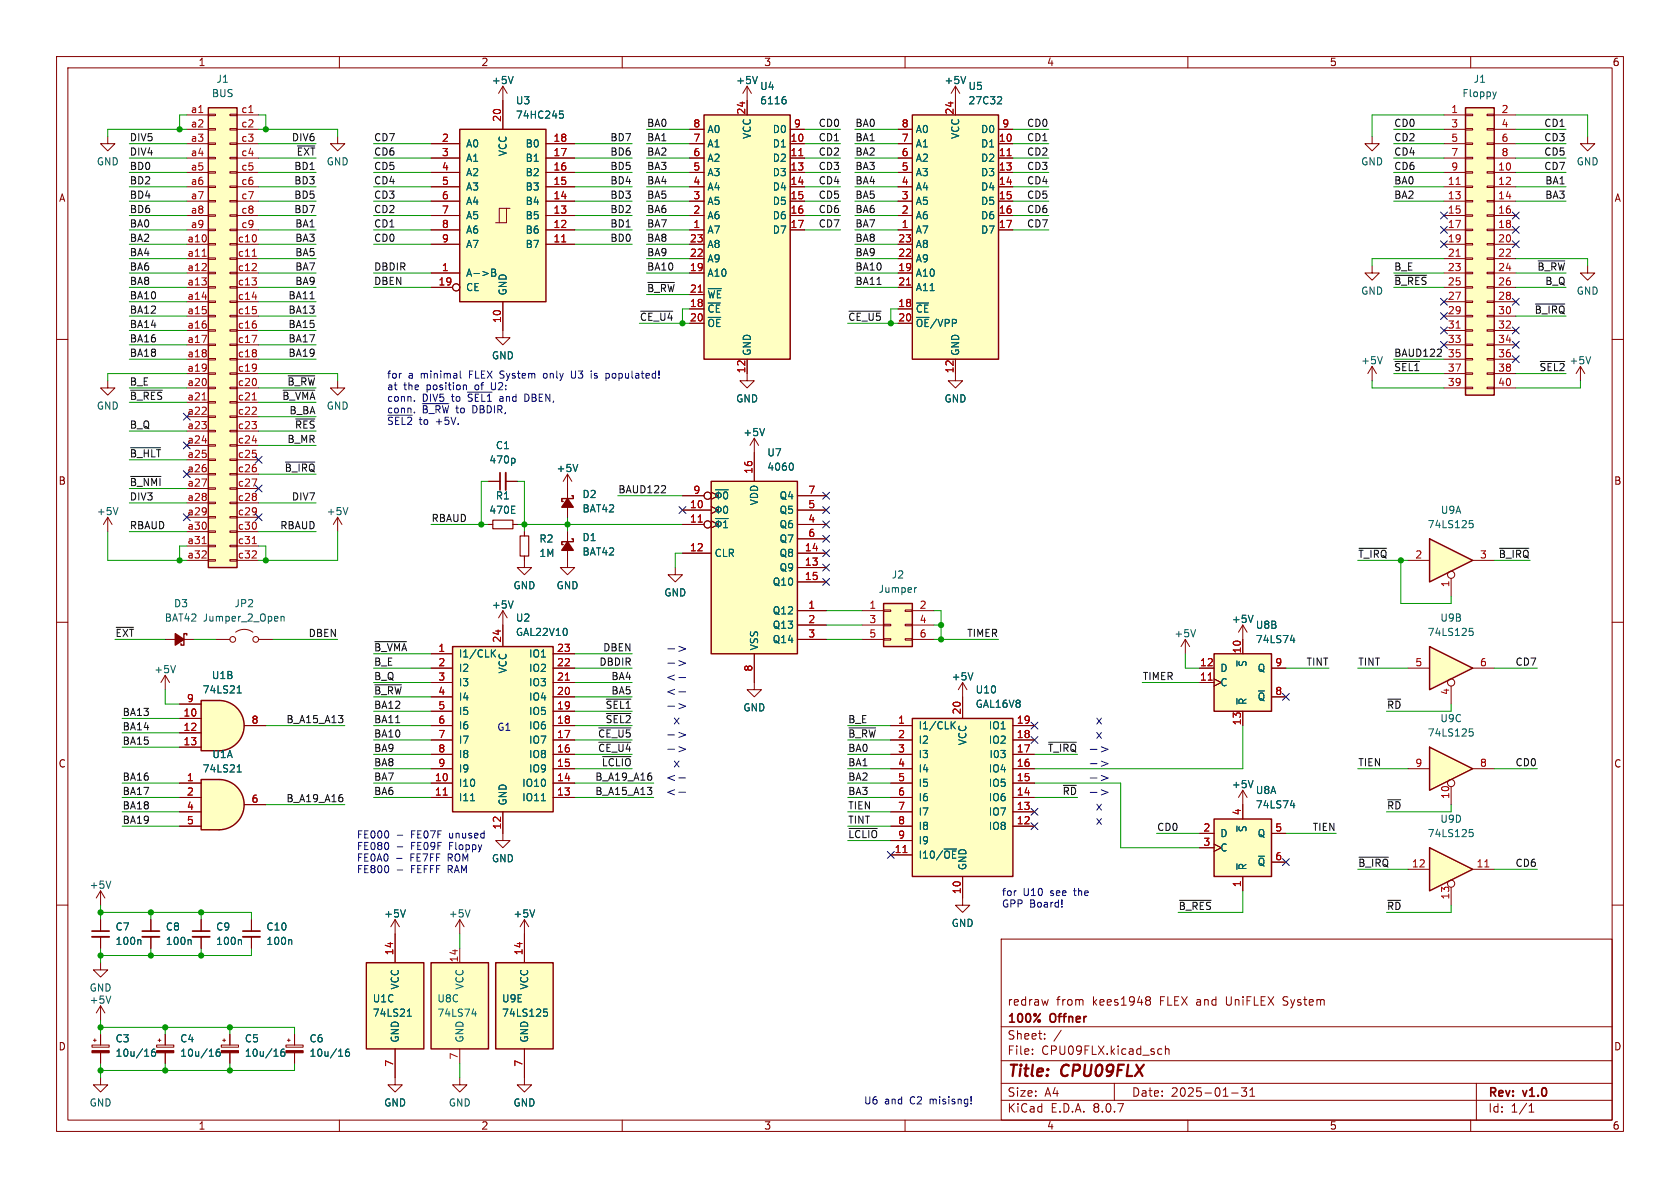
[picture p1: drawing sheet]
<svg xmlns="http://www.w3.org/2000/svg" width="297mm" height="210mm" viewBox="0 0 297 210" stroke-linecap="round" stroke-linejoin="round" font-family="sans-serif">
<defs><g id="words">
<g font-size="2.8" fill="#840000">
<text x="178" y="190.9">Title:</text>
<text x="187.7" y="190.9">CPU09FLX</text>
</g>
<g font-size="2.2" fill="#0000c2">
<text x="117.6" y="120.7">&lt;-</text>
<text x="117.6" y="123.2">&lt;-</text>
<text x="118.9" y="128.3">x</text>
<text x="193.6" y="128.3">x</text>
<text x="193.6" y="130.8">x</text>
<text x="118.9" y="135.9">x</text>
<text x="117.6" y="138.4">&lt;-</text>
<text x="117.6" y="141">&lt;-</text>
<text x="193.6" y="143.5">x</text>
<text x="193.6" y="146">x</text>
</g>
<g font-size="2.1" fill="#840000">
<text x="178" y="178">redraw</text>
<text x="186.7" y="178">from</text>
<text x="193.2" y="178">kees1948</text>
<text x="205.2" y="178">FLEX and</text>
<text x="217.1" y="178">UniFLEX</text>
<text x="227.4" y="178">System</text>
<text x="178" y="184">Sheet:</text>
<text x="178" y="181.2">100%</text>
<text x="185.7" y="181.2">Offner</text>
<text x="178" y="186.7">File:</text>
<text x="184.1" y="186.7">CPU09FLX.kicad_sch</text>
<text x="178" y="196.9">KiCad</text>
<text x="178" y="194.1">Size:</text>
<text x="184.7" y="194.1">A4</text>
<text x="185.7" y="196.9">E.D.A.</text>
<text x="193.3" y="196.9">8.0.7</text>
<text x="200" y="194.1">Date:</text>
<text x="207" y="194.1">2025-01-31</text>
<text x="263" y="194.3">Rev:</text>
<text x="263" y="196.9">Id:</text>
<text x="267.1" y="196.9">1/1</text>
<text x="269.4" y="194.3">v1.0</text>
</g>
<g font-size="1.8" fill="#840000">
<text x="35" y="11.9">1</text>
<text x="85" y="11.9">2</text>
<text x="135" y="11.9">3</text>
<text x="185" y="11.9">4</text>
<text x="235" y="11.9">5</text>
<text x="285" y="11.9">6</text>
<text x="10.3" y="35.9">A</text>
<text x="285.3" y="35.9">A</text>
<text x="10.3" y="85.9">B</text>
<text x="285.3" y="85.9">B</text>
<text x="10.3" y="135.9">C</text>
<text x="285.3" y="135.9">C</text>
<text x="10.3" y="185.9">D</text>
<text x="285.3" y="185.9">D</text>
<text x="35" y="199.9">1</text>
<text x="85" y="199.9">2</text>
<text x="135" y="199.9">3</text>
<text x="185" y="199.9">4</text>
<text x="235" y="199.9">5</text>
<text x="285" y="199.9">6</text>
</g>
<g font-size="1.8" fill="#006464">
<text x="37.4" y="17.4">BUS</text>
<text x="38.2" y="14.8">J1</text>
<text x="86.9" y="15.1">+5V</text>
<text x="130" y="15.1">+5V</text>
<text x="134.3" y="16.1">U4</text>
<text x="166.9" y="15.1">+5V</text>
<text x="171.1" y="16.1">U5</text>
<text x="258.4" y="17.4">Floppy</text>
<text x="260.4" y="14.8">J1</text>
<text x="91.1" y="18.6">U3</text>
<text x="91.1" y="21.2">74HC245</text>
<text x="125" y="23.7">A0</text>
<text x="134.3" y="18.6">6116</text>
<text x="136.5" y="23.7">D0</text>
<text x="161.8" y="23.7">A0</text>
<text x="171.1" y="18.6">27C32</text>
<text x="173.3" y="23.7">D0</text>
<text x="17" y="29.4">GND</text>
<text x="57.7" y="29.4">GND</text>
<text x="82.3" y="26.3">A0</text>
<text x="82.3" y="28.8">A1</text>
<text x="89.8" y="27.7" transform="rotate(-90 89.8 27.7)">VCC</text>
<text x="92.8" y="28.8">B1</text>
<text x="92.8" y="26.3">B0</text>
<text x="125" y="28.8">A2</text>
<text x="125" y="26.3">A1</text>
<text x="132.9" y="24.7" transform="rotate(-90 132.9 24.7)">VCC</text>
<text x="136.5" y="26.3">D1</text>
<text x="136.5" y="28.8">D2</text>
<text x="161.8" y="28.8">A2</text>
<text x="161.8" y="26.3">A1</text>
<text x="169.8" y="24.7" transform="rotate(-90 169.8 24.7)">VCC</text>
<text x="173.3" y="26.3">D1</text>
<text x="173.3" y="28.8">D2</text>
<text x="240.5" y="29.4">GND</text>
<text x="278.6" y="29.4">GND</text>
<text x="82.3" y="31.3">A2</text>
<text x="82.3" y="33.9">A3</text>
<text x="92.8" y="33.9">B3</text>
<text x="92.8" y="31.3">B2</text>
<text x="125" y="33.9">A4</text>
<text x="125" y="31.3">A3</text>
<text x="136.5" y="31.3">D3</text>
<text x="136.5" y="33.9">D4</text>
<text x="161.8" y="33.9">A4</text>
<text x="161.8" y="31.3">A3</text>
<text x="173.3" y="31.3">D3</text>
<text x="173.3" y="33.9">D4</text>
<text x="82.3" y="36.4">A4</text>
<text x="82.3" y="39">A5</text>
<text x="82.3" y="41.5">A6</text>
<text x="92.8" y="41.5">B6</text>
<text x="92.8" y="39">B5</text>
<text x="92.8" y="36.4">B4</text>
<text x="125" y="41.5">A7</text>
<text x="125" y="39">A6</text>
<text x="125" y="36.4">A5</text>
<text x="136.5" y="36.4">D5</text>
<text x="136.5" y="39">D6</text>
<text x="136.5" y="41.5">D7</text>
<text x="161.8" y="41.5">A7</text>
<text x="161.8" y="39">A6</text>
<text x="161.8" y="36.4">A5</text>
<text x="173.3" y="36.4">D5</text>
<text x="173.3" y="39">D6</text>
<text x="173.3" y="41.5">D7</text>
<text x="82.3" y="44">A7</text>
<text x="92.8" y="44">B7</text>
<text x="125" y="46.6">A9</text>
<text x="125" y="44">A8</text>
<text x="161.8" y="46.6">A9</text>
<text x="161.8" y="44">A8</text>
<text x="82.3" y="49.1">A-&gt;B</text>
<text x="82.3" y="51.7">CE</text>
<text x="89.8" y="52.3" transform="rotate(-90 89.8 52.3)">GND</text>
<text x="125" y="49.1">A10</text>
<text x="125" y="52.9">~{WE}</text>
<text x="161.8" y="49.1">A10</text>
<text x="161.8" y="51.7">A11</text>
<text x="240.5" y="52.3">GND</text>
<text x="278.6" y="52.3">GND</text>
<text x="125" y="55.5">~{CE}</text>
<text x="125" y="58">~{OE}</text>
<text x="161.8" y="55.5">~{CE}</text>
<text x="161.8" y="58">~{OE}/VPP</text>
<text x="86.9" y="63.7">GND</text>
<text x="132.9" y="63" transform="rotate(-90 132.9 63)">GND</text>
<text x="169.8" y="63" transform="rotate(-90 169.8 63)">GND</text>
<text x="240.5" y="64.6">+5V</text>
<text x="277.4" y="64.6">+5V</text>
<text x="130" y="71.3">GND</text>
<text x="166.9" y="71.3">GND</text>
<text x="17" y="72.6">GND</text>
<text x="57.7" y="72.6">GND</text>
<text x="131.3" y="77.3">+5V</text>
<text x="86.4" y="82.1">470p</text>
<text x="87.6" y="79.6">C1</text>
<text x="98.3" y="83.6">+5V</text>
<text x="135.6" y="80.9">U7</text>
<text x="135.6" y="83.4">4060</text>
<text x="87.6" y="88.5">R1</text>
<text x="102.9" y="88.2">D2</text>
<text x="134.2" y="89.4" transform="rotate(-90 134.2 89.4)">VDD</text>
<text x="137.7" y="88.5">Q4</text>
<text x="17" y="91.3">+5V</text>
<text x="57.7" y="91.3">+5V</text>
<text x="86.4" y="91">470E</text>
<text x="102.9" y="95.9">D1</text>
<text x="102.9" y="90.8">BAT42</text>
<text x="137.7" y="93.6">Q6</text>
<text x="137.7" y="91">Q5</text>
<text x="252.3" y="93.6">74LS125</text>
<text x="254.6" y="91">U9A</text>
<text x="95.3" y="96.1">R2</text>
<text x="95.3" y="98.7">1M</text>
<text x="102.9" y="98.4">BAT42</text>
<text x="126.2" y="98.7">CLR</text>
<text x="137.7" y="101.2">Q9</text>
<text x="137.7" y="98.7">Q8</text>
<text x="137.7" y="96.1">Q7</text>
<text x="30.7" y="107.5">D3</text>
<text x="41.4" y="107.5">JP2</text>
<text x="86.9" y="107.8">+5V</text>
<text x="90.7" y="104.4">GND</text>
<text x="98.3" y="104.4">GND</text>
<text x="117.3" y="105.6">GND</text>
<text x="136.5" y="103.7">Q10</text>
<text x="155.2" y="105">Jumper</text>
<text x="157.6" y="102.5">J2</text>
<text x="29" y="110.1">BAT42</text>
<text x="35.7" y="110.1">Jumper_2_Open</text>
<text x="91.1" y="112.6">GAL22V10</text>
<text x="91.1" y="110.1">U2</text>
<text x="136.5" y="108.8">Q12</text>
<text x="136.5" y="111.4">Q13</text>
<text x="136.5" y="113.9">Q14</text>
<text x="207.5" y="112.9">+5V</text>
<text x="217.7" y="110.3">+5V</text>
<text x="221.9" y="111.4">U8B</text>
<text x="221.9" y="113.9">74LS74</text>
<text x="252.3" y="112.6">74LS125</text>
<text x="254.5" y="110.1">U9B</text>
<text x="27.2" y="119.2">+5V</text>
<text x="81" y="116.4">I1/CLK</text>
<text x="81" y="119">I2</text>
<text x="89.8" y="119.1" transform="rotate(-90 89.8 119.1)">VCC</text>
<text x="93.4" y="119">IO2</text>
<text x="93.4" y="116.4">IO1</text>
<text x="134.2" y="115.1" transform="rotate(-90 134.2 115.1)">VSS</text>
<text x="215.6" y="119">D</text>
<text x="220.6" y="118" transform="rotate(-90 220.6 118)">~{S}</text>
<text x="222.2" y="119">Q</text>
<text x="35.7" y="122.8">74LS21</text>
<text x="37.4" y="120.2">U1B</text>
<text x="81" y="121.5">I3</text>
<text x="81" y="124.1">I4</text>
<text x="93.4" y="124.1">IO4</text>
<text x="93.4" y="121.5">IO3</text>
<text x="131.3" y="126">GND</text>
<text x="168.1" y="120.5">+5V</text>
<text x="172.4" y="122.8">U10</text>
<text x="172.4" y="125.3">GAL16V8</text>
<text x="215.6" y="121.5">C</text>
<text x="220.6" y="124.7" transform="rotate(-90 220.6 124.7)">~{R}</text>
<text x="222.2" y="124.1">~{Q}</text>
<text x="81" y="126.6">I5</text>
<text x="81" y="129.1">I6</text>
<text x="81" y="131.7">I7</text>
<text x="93.4" y="131.7">IO7</text>
<text x="93.4" y="129.1">IO6</text>
<text x="93.4" y="126.6">IO5</text>
<text x="162.3" y="129.1">I1/CLK</text>
<text x="162.3" y="131.7">I2</text>
<text x="171" y="131.8" transform="rotate(-90 171 131.8)">VCC</text>
<text x="174.7" y="131.7">IO2</text>
<text x="174.7" y="129.1">IO1</text>
<text x="252.3" y="130.4">74LS125</text>
<text x="254.5" y="127.9">U9C</text>
<text x="35.7" y="136.8">74LS21</text>
<text x="37.4" y="134.2">U1A</text>
<text x="81" y="134.2">I8</text>
<text x="81" y="136.8">I9</text>
<text x="93.4" y="136.8">IO9</text>
<text x="93.4" y="134.2">IO8</text>
<text x="162.3" y="134.2">I3</text>
<text x="162.3" y="136.8">I4</text>
<text x="174.7" y="136.8">IO4</text>
<text x="174.8" y="134.2">I03</text>
<text x="81" y="139.3">I10</text>
<text x="81" y="141.8">I11</text>
<text x="89.8" y="142.5" transform="rotate(-90 89.8 142.5)">GND</text>
<text x="92.2" y="141.8">IO11</text>
<text x="92.2" y="139.3">IO10</text>
<text x="162.3" y="139.3">I5</text>
<text x="162.3" y="141.8">I6</text>
<text x="174.7" y="141.8">IO6</text>
<text x="174.7" y="139.3">IO5</text>
<text x="217.7" y="139.5">+5V</text>
<text x="221.9" y="140.6">U8A</text>
<text x="221.9" y="143.1">74LS74</text>
<text x="162.3" y="144.4">I7</text>
<text x="162.3" y="146.9">I8</text>
<text x="162.3" y="149.5">I9</text>
<text x="174.7" y="146.9">IO8</text>
<text x="174.7" y="144.4">IO7</text>
<text x="215.6" y="148.2">D</text>
<text x="220.6" y="147.2" transform="rotate(-90 220.6 147.2)">~{S}</text>
<text x="222.2" y="148.2">Q</text>
<text x="252.3" y="148.2">74LS125</text>
<text x="254.5" y="145.6">U9D</text>
<text x="86.9" y="152.6">GND</text>
<text x="162.3" y="152">I10/~{OE}</text>
<text x="171" y="153.9" transform="rotate(-90 171 153.9)">GND</text>
<text x="215.6" y="150.7">C</text>
<text x="220.6" y="153.9" transform="rotate(-90 220.6 153.9)">~{R}</text>
<text x="222.2" y="153.3">~{Q}</text>
<text x="15.7" y="157.3">+5V</text>
<text x="20.3" y="164.7">C7</text>
<text x="20.3" y="167.2">100n</text>
<text x="29.2" y="164.7">C8</text>
<text x="29.2" y="167.2">100n</text>
<text x="38.1" y="164.7">C9</text>
<text x="38.1" y="167.2">100n</text>
<text x="47" y="167.2">100n</text>
<text x="47" y="164.7">C10</text>
<text x="67.8" y="162.4">+5V</text>
<text x="79.2" y="162.4">+5V</text>
<text x="90.7" y="162.4">+5V</text>
<text x="168.1" y="164.1">GND</text>
<text x="15.7" y="177.6">+5V</text>
<text x="15.7" y="175.5">GND</text>
<text x="65.8" y="177.4">U1C</text>
<text x="65.8" y="179.9">74LS21</text>
<text x="70.7" y="175" transform="rotate(-90 70.7 175)">VCC</text>
<text x="77.2" y="177.4">U8C</text>
<text x="77.2" y="179.9">74LS74</text>
<text x="82.1" y="175" transform="rotate(-90 82.1 175)">VCC</text>
<text x="88.7" y="179.9">74LS125</text>
<text x="88.7" y="177.4">U9E</text>
<text x="93.6" y="175" transform="rotate(-90 93.6 175)">VCC</text>
<text x="20.3" y="184.5">C3</text>
<text x="31.8" y="184.5">C4</text>
<text x="43.2" y="184.5">C5</text>
<text x="54.6" y="184.5">C6</text>
<text x="70.7" y="184.4" transform="rotate(-90 70.7 184.4)">GND</text>
<text x="82.1" y="184.4" transform="rotate(-90 82.1 184.4)">GND</text>
<text x="93.6" y="184.4" transform="rotate(-90 93.6 184.4)">GND</text>
<text x="20.3" y="187">10u/16</text>
<text x="31.8" y="187">10u/16</text>
<text x="43.2" y="187">10u/16</text>
<text x="54.6" y="187">10u/16</text>
<text x="15.7" y="195.8">GND</text>
<text x="67.8" y="195.8">GND</text>
<text x="79.2" y="195.8">GND</text>
<text x="90.7" y="195.8">GND</text>
</g>
<g font-size="1.8" fill="#a90000">
<text x="33.6" y="20.1">a1</text>
<text x="33.6" y="22.6">a2</text>
<text x="42.6" y="20.1">c1</text>
<text x="42.6" y="22.6">c2</text>
<text x="88.6" y="21.6" transform="rotate(-90 88.6 21.6)">20</text>
<text x="122.5" y="22.6">8</text>
<text x="131.8" y="20.4" transform="rotate(-90 131.8 20.4)">24</text>
<text x="140.3" y="22.6">9</text>
<text x="159.3" y="22.6">8</text>
<text x="168.7" y="20.4" transform="rotate(-90 168.7 20.4)">24</text>
<text x="177.1" y="22.6">9</text>
<text x="256.5" y="20.1">1</text>
<text x="256.5" y="22.6">3</text>
<text x="265.4" y="20.1">2</text>
<text x="265.4" y="22.6">4</text>
<text x="33.6" y="25.1">a3</text>
<text x="33.6" y="27.7">a4</text>
<text x="42.6" y="25.1">c3</text>
<text x="42.6" y="27.7">c4</text>
<text x="78" y="25.1">2</text>
<text x="78" y="27.7">3</text>
<text x="97.7" y="27.7">17</text>
<text x="97.7" y="25.1">18</text>
<text x="122.5" y="27.7">6</text>
<text x="122.5" y="25.1">7</text>
<text x="139.7" y="25.1">10</text>
<text x="139.7" y="27.7">11</text>
<text x="159.3" y="27.7">6</text>
<text x="159.3" y="25.1">7</text>
<text x="176.5" y="25.1">10</text>
<text x="176.5" y="27.7">11</text>
<text x="256.5" y="25.1">5</text>
<text x="256.5" y="27.7">7</text>
<text x="265.4" y="25.1">6</text>
<text x="265.4" y="27.7">8</text>
<text x="33.6" y="30.2">a5</text>
<text x="33.6" y="32.8">a6</text>
<text x="33.6" y="35.3">a7</text>
<text x="42.6" y="30.2">c5</text>
<text x="42.6" y="32.8">c6</text>
<text x="42.6" y="35.3">c7</text>
<text x="78" y="30.2">4</text>
<text x="78" y="32.8">5</text>
<text x="78" y="35.3">6</text>
<text x="97.7" y="35.3">14</text>
<text x="97.7" y="32.8">15</text>
<text x="97.7" y="30.2">16</text>
<text x="122.5" y="35.3">3</text>
<text x="122.5" y="32.8">4</text>
<text x="122.5" y="30.2">5</text>
<text x="139.7" y="30.2">13</text>
<text x="139.7" y="32.8">14</text>
<text x="139.7" y="35.3">15</text>
<text x="159.3" y="35.3">3</text>
<text x="159.3" y="32.8">4</text>
<text x="159.3" y="30.2">5</text>
<text x="176.5" y="30.2">13</text>
<text x="176.5" y="32.8">14</text>
<text x="176.5" y="35.3">15</text>
<text x="255.9" y="32.8">11</text>
<text x="255.9" y="35.3">13</text>
<text x="256.5" y="30.2">9</text>
<text x="264.8" y="30.2">10</text>
<text x="264.8" y="32.8">12</text>
<text x="264.8" y="35.3">14</text>
<text x="33.6" y="37.8">a8</text>
<text x="33.6" y="40.4">a9</text>
<text x="42.6" y="37.8">c8</text>
<text x="42.6" y="40.4">c9</text>
<text x="78" y="37.8">7</text>
<text x="78" y="40.4">8</text>
<text x="97.7" y="40.4">12</text>
<text x="97.7" y="37.8">13</text>
<text x="122.5" y="40.4">1</text>
<text x="122.5" y="37.8">2</text>
<text x="139.7" y="37.8">16</text>
<text x="139.7" y="40.4">17</text>
<text x="159.3" y="40.4">1</text>
<text x="159.3" y="37.8">2</text>
<text x="176.5" y="37.8">16</text>
<text x="176.5" y="40.4">17</text>
<text x="255.9" y="37.8">15</text>
<text x="255.9" y="40.4">17</text>
<text x="264.8" y="37.8">16</text>
<text x="264.8" y="40.4">18</text>
<text x="33" y="42.9">a10</text>
<text x="33" y="45.5">a11</text>
<text x="42" y="42.9">c10</text>
<text x="42" y="45.5">c11</text>
<text x="78" y="42.9">9</text>
<text x="97.7" y="42.9">11</text>
<text x="121.9" y="45.5">22</text>
<text x="121.9" y="42.9">23</text>
<text x="158.7" y="45.5">22</text>
<text x="158.7" y="42.9">23</text>
<text x="255.9" y="42.9">19</text>
<text x="255.9" y="45.5">21</text>
<text x="264.8" y="42.9">20</text>
<text x="264.8" y="45.5">22</text>
<text x="33" y="48">a12</text>
<text x="33" y="50.5">a13</text>
<text x="33" y="53.1">a14</text>
<text x="42" y="48">c12</text>
<text x="42" y="50.5">c13</text>
<text x="42" y="53.1">c14</text>
<text x="77.4" y="50.5">19</text>
<text x="78" y="48">1</text>
<text x="121.9" y="48">19</text>
<text x="121.9" y="51.8">21</text>
<text x="158.7" y="48">19</text>
<text x="158.7" y="50.5">21</text>
<text x="255.9" y="48">23</text>
<text x="255.9" y="50.5">25</text>
<text x="255.9" y="53.1">27</text>
<text x="264.8" y="48">24</text>
<text x="264.8" y="50.5">26</text>
<text x="264.8" y="53.1">28</text>
<text x="33" y="55.6">a15</text>
<text x="33" y="58.2">a16</text>
<text x="42" y="55.6">c15</text>
<text x="42" y="58.2">c16</text>
<text x="88.6" y="57.2" transform="rotate(-90 88.6 57.2)">10</text>
<text x="121.9" y="54.4">18</text>
<text x="121.9" y="56.9">20</text>
<text x="158.7" y="54.4">18</text>
<text x="158.7" y="56.9">20</text>
<text x="255.9" y="55.6">29</text>
<text x="255.9" y="58.2">31</text>
<text x="264.8" y="55.6">30</text>
<text x="264.8" y="58.2">32</text>
<text x="33" y="60.7">a17</text>
<text x="33" y="63.2">a18</text>
<text x="33" y="65.8">a19</text>
<text x="42" y="60.7">c17</text>
<text x="42" y="63.2">c18</text>
<text x="42" y="65.8">c19</text>
<text x="255.9" y="60.7">33</text>
<text x="255.9" y="63.2">35</text>
<text x="255.9" y="65.8">37</text>
<text x="264.8" y="60.7">34</text>
<text x="264.8" y="63.2">36</text>
<text x="264.8" y="65.8">38</text>
<text x="33" y="68.3">a20</text>
<text x="33" y="70.9">a21</text>
<text x="42" y="68.3">c20</text>
<text x="42" y="70.9">c21</text>
<text x="131.8" y="66.1" transform="rotate(-90 131.8 66.1)">12</text>
<text x="168.7" y="66.1" transform="rotate(-90 168.7 66.1)">12</text>
<text x="255.9" y="68.3">39</text>
<text x="264.8" y="68.3">40</text>
<text x="33" y="73.4">a22</text>
<text x="33" y="75.9">a23</text>
<text x="42" y="73.4">c22</text>
<text x="42" y="75.9">c23</text>
<text x="33" y="78.5">a24</text>
<text x="33" y="81">a25</text>
<text x="33" y="83.6">a26</text>
<text x="42" y="78.5">c24</text>
<text x="42" y="81">c25</text>
<text x="42" y="83.6">c26</text>
<text x="133.1" y="83.9" transform="rotate(-90 133.1 83.9)">16</text>
<text x="33" y="86.1">a27</text>
<text x="33" y="88.6">a28</text>
<text x="42" y="86.1">c27</text>
<text x="42" y="88.6">c28</text>
<text x="121.9" y="89.9">10</text>
<text x="122.5" y="87.4">9</text>
<text x="142.8" y="89.9">5</text>
<text x="142.8" y="87.4">7</text>
<text x="33" y="91.2">a29</text>
<text x="33" y="93.7">a30</text>
<text x="42" y="91.2">c29</text>
<text x="42" y="93.7">c30</text>
<text x="121.9" y="92.5">11</text>
<text x="142.8" y="92.5">4</text>
<text x="142.8" y="95">6</text>
<text x="33" y="96.3">a31</text>
<text x="33" y="98.8">a32</text>
<text x="42" y="96.3">c31</text>
<text x="42" y="98.8">c32</text>
<text x="121.9" y="97.5">12</text>
<text x="142.2" y="100.1">13</text>
<text x="142.2" y="97.5">14</text>
<text x="250.1" y="98.8">2</text>
<text x="261.5" y="98.8">3</text>
<text x="142.2" y="102.6">15</text>
<text x="142.8" y="107.7">1</text>
<text x="153.6" y="107.7">1</text>
<text x="162.5" y="107.7">2</text>
<text x="256.3" y="103.9" transform="rotate(-90 256.3 103.9)">1</text>
<text x="88.6" y="113.7" transform="rotate(-90 88.6 113.7)">24</text>
<text x="142.8" y="110.2">2</text>
<text x="142.8" y="112.8">3</text>
<text x="153.6" y="110.2">3</text>
<text x="153.6" y="112.8">5</text>
<text x="162.5" y="110.2">4</text>
<text x="162.5" y="112.8">6</text>
<text x="77.4" y="115.3">1</text>
<text x="77.4" y="117.9">2</text>
<text x="98.4" y="117.9">22</text>
<text x="98.4" y="115.3">23</text>
<text x="133.1" y="118.8" transform="rotate(-90 133.1 118.8)">8</text>
<text x="212" y="117.9">12</text>
<text x="219.5" y="115.6" transform="rotate(-90 219.5 115.6)">10</text>
<text x="225.4" y="117.9">9</text>
<text x="250.1" y="117.9">5</text>
<text x="261.5" y="117.9">6</text>
<text x="32.9" y="124.2">9</text>
<text x="77.4" y="120.4">3</text>
<text x="77.4" y="122.9">4</text>
<text x="77.4" y="125.5">5</text>
<text x="98.4" y="125.5">19</text>
<text x="98.4" y="122.9">20</text>
<text x="98.4" y="120.4">21</text>
<text x="212" y="120.4">11</text>
<text x="225.4" y="122.9">8</text>
<text x="256.3" y="122.9" transform="rotate(-90 256.3 122.9)">4</text>
<text x="32.3" y="126.7">10</text>
<text x="32.3" y="129.3">12</text>
<text x="32.3" y="131.8">13</text>
<text x="44.4" y="128">8</text>
<text x="77.4" y="128">6</text>
<text x="77.4" y="130.6">7</text>
<text x="98.4" y="130.6">17</text>
<text x="98.4" y="128">18</text>
<text x="158.7" y="128">1</text>
<text x="158.7" y="130.6">2</text>
<text x="169.9" y="126.4" transform="rotate(-90 169.9 126.4)">20</text>
<text x="179.7" y="130.6">18</text>
<text x="179.7" y="128">19</text>
<text x="219.5" y="128.3" transform="rotate(-90 219.5 128.3)">13</text>
<text x="77.4" y="133.1">8</text>
<text x="77.4" y="135.6">9</text>
<text x="98.4" y="135.6">15</text>
<text x="98.4" y="133.1">16</text>
<text x="158.7" y="133.1">3</text>
<text x="158.7" y="135.6">4</text>
<text x="179.7" y="135.6">16</text>
<text x="179.7" y="133.1">17</text>
<text x="250.1" y="135.6">9</text>
<text x="261.5" y="135.6">8</text>
<text x="32.9" y="138.2">1</text>
<text x="32.9" y="140.7">2</text>
<text x="32.9" y="143.3">4</text>
<text x="44.4" y="142">6</text>
<text x="76.8" y="138.2">10</text>
<text x="76.8" y="140.7">11</text>
<text x="98.4" y="140.7">13</text>
<text x="98.4" y="138.2">14</text>
<text x="158.7" y="138.2">5</text>
<text x="158.7" y="140.7">6</text>
<text x="158.7" y="143.3">7</text>
<text x="179.7" y="143.3">13</text>
<text x="179.7" y="140.7">14</text>
<text x="179.7" y="138.2">15</text>
<text x="256.3" y="141.3" transform="rotate(-90 256.3 141.3)">10</text>
<text x="32.9" y="145.8">5</text>
<text x="88.6" y="146.7" transform="rotate(-90 88.6 146.7)">12</text>
<text x="158.7" y="145.8">8</text>
<text x="158.7" y="148.3">9</text>
<text x="179.7" y="145.8">12</text>
<text x="212.7" y="147.1">2</text>
<text x="212.7" y="149.6">3</text>
<text x="219.5" y="144.2" transform="rotate(-90 219.5 144.2)">4</text>
<text x="225.4" y="147.1">5</text>
<text x="158.1" y="150.9">11</text>
<text x="225.4" y="152.1">6</text>
<text x="249.5" y="153.4">12</text>
<text x="260.9" y="153.4">11</text>
<text x="169.9" y="158.2" transform="rotate(-90 169.9 158.2)">10</text>
<text x="219.5" y="156.9" transform="rotate(-90 219.5 156.9)">1</text>
<text x="256.3" y="159.1" transform="rotate(-90 256.3 159.1)">13</text>
<text x="69.6" y="169" transform="rotate(-90 69.6 169)">14</text>
<text x="81" y="170.2" transform="rotate(-90 81 170.2)">14</text>
<text x="92.5" y="169" transform="rotate(-90 92.5 169)">14</text>
<text x="69.6" y="188.7" transform="rotate(-90 69.6 188.7)">7</text>
<text x="81" y="187.4" transform="rotate(-90 81 187.4)">7</text>
<text x="92.5" y="188.7" transform="rotate(-90 92.5 188.7)">7</text>
</g>
<g font-size="1.8" fill="#0f0f0f">
<text x="114.3" y="22.5">BA0</text>
<text x="144.6" y="22.5">CD0</text>
<text x="151.1" y="22.5">BA0</text>
<text x="181.5" y="22.5">CD0</text>
<text x="246.4" y="22.5">CD0</text>
<text x="272.9" y="22.5">CD1</text>
<text x="22.9" y="25.1">DIV5</text>
<text x="22.9" y="27.6">DIV4</text>
<text x="51.5" y="25.1">DIV6</text>
<text x="52.4" y="27.6">~{EXT}</text>
<text x="66" y="27.6">CD6</text>
<text x="66" y="25.1">CD7</text>
<text x="107.8" y="27.6">BD6</text>
<text x="107.8" y="25.1">BD7</text>
<text x="114.3" y="27.6">BA2</text>
<text x="114.3" y="25.1">BA1</text>
<text x="144.6" y="27.6">CD2</text>
<text x="144.6" y="25.1">CD1</text>
<text x="151.1" y="25.1">BA1</text>
<text x="151.1" y="27.6">BA2</text>
<text x="181.5" y="25.1">CD1</text>
<text x="181.5" y="27.6">CD2</text>
<text x="246.4" y="27.6">CD4</text>
<text x="246.4" y="25.1">CD2</text>
<text x="272.9" y="27.6">CD5</text>
<text x="272.9" y="25.1">CD3</text>
<text x="22.9" y="32.7">BD2</text>
<text x="22.9" y="30.1">BD0</text>
<text x="22.9" y="35.2">BD4</text>
<text x="51.9" y="35.2">BD5</text>
<text x="51.9" y="32.7">BD3</text>
<text x="51.9" y="30.1">BD1</text>
<text x="66" y="35.2">CD3</text>
<text x="66" y="32.7">CD4</text>
<text x="66" y="30.1">CD5</text>
<text x="107.8" y="30.1">BD5</text>
<text x="107.8" y="32.7">BD4</text>
<text x="107.8" y="35.2">BD3</text>
<text x="114.3" y="35.2">BA5</text>
<text x="114.3" y="32.7">BA4</text>
<text x="114.3" y="30.1">BA3</text>
<text x="144.6" y="32.7">CD4</text>
<text x="144.6" y="35.2">CD5</text>
<text x="144.6" y="30.1">CD3</text>
<text x="151.1" y="32.7">BA4</text>
<text x="151.1" y="35.2">BA5</text>
<text x="151.1" y="30.1">BA3</text>
<text x="181.5" y="35.2">CD5</text>
<text x="181.5" y="32.7">CD4</text>
<text x="181.5" y="30.1">CD3</text>
<text x="246.4" y="32.7">BA0</text>
<text x="246.4" y="35.2">BA2</text>
<text x="246.4" y="30.1">CD6</text>
<text x="272.9" y="30.1">CD7</text>
<text x="273.1" y="32.7">BA1</text>
<text x="273.1" y="35.2">BA3</text>
<text x="22.9" y="40.3">BA0</text>
<text x="22.9" y="37.8">BD6</text>
<text x="51.9" y="37.8">BD7</text>
<text x="52.1" y="40.3">BA1</text>
<text x="66" y="40.3">CD1</text>
<text x="66" y="37.8">CD2</text>
<text x="107.8" y="37.8">BD2</text>
<text x="107.8" y="40.3">BD1</text>
<text x="114.3" y="37.8">BA6</text>
<text x="114.3" y="40.3">BA7</text>
<text x="144.6" y="40.3">CD7</text>
<text x="144.6" y="37.8">CD6</text>
<text x="151.1" y="40.3">BA7</text>
<text x="151.1" y="37.8">BA6</text>
<text x="181.5" y="40.3">CD7</text>
<text x="181.5" y="37.8">CD6</text>
<text x="22.9" y="47.9">BA6</text>
<text x="22.9" y="42.8">BA2</text>
<text x="22.9" y="45.4">BA4</text>
<text x="52.1" y="42.8">BA3</text>
<text x="52.1" y="47.9">BA7</text>
<text x="52.1" y="45.4">BA5</text>
<text x="66" y="47.9">DBDIR</text>
<text x="66" y="42.8">CD0</text>
<text x="107.8" y="42.8">BD0</text>
<text x="114.3" y="42.8">BA8</text>
<text x="114.3" y="47.9">BA10</text>
<text x="114.3" y="45.4">BA9</text>
<text x="151.1" y="42.8">BA8</text>
<text x="151.1" y="45.4">BA9</text>
<text x="151.1" y="47.9">BA10</text>
<text x="246.4" y="47.9">B_E</text>
<text x="271.7" y="47.9">~{B_RW}</text>
<text x="22.9" y="53">BA10</text>
<text x="22.9" y="50.5">BA8</text>
<text x="50.9" y="53">BA11</text>
<text x="52.1" y="50.5">BA9</text>
<text x="66" y="50.5">DBEN</text>
<text x="114.3" y="51.7">~{B_RW}21</text>
<text x="151.1" y="50.5">BA11</text>
<text x="246.4" y="50.5">~{B_RES}</text>
<text x="273.1" y="50.5">B_Q</text>
<text x="22.9" y="58.1">BA14</text>
<text x="22.9" y="55.5">BA12</text>
<text x="50.9" y="55.5">BA13</text>
<text x="50.9" y="58.1">BA15</text>
<text x="271.2" y="55.5">~{B_IRQ}</text>
<text x="22.9" y="63.2">BA18</text>
<text x="22.9" y="60.6">BA16</text>
<text x="50.9" y="63.2">BA19</text>
<text x="50.9" y="60.6">BA17</text>
<text x="246.4" y="63.2">BAUD122</text>
<text x="246.4" y="65.7">~{SEL1}</text>
<text x="272.1" y="65.7">~{SEL2}</text>
<text x="22.9" y="70.8">~{B_RES}</text>
<text x="22.9" y="68.2">B_E</text>
<text x="49.8" y="70.8">~{B_VMA}</text>
<text x="50.7" y="68.2">~{B_RW}</text>
<text x="22.9" y="75.9">B_Q</text>
<text x="51.1" y="73.3">B_BA</text>
<text x="52" y="75.9">~{RES}</text>
<text x="22.9" y="80.9">~{B_HLT}</text>
<text x="50.2" y="83.5">~{B_IRQ}</text>
<text x="50.7" y="78.4">B_MR</text>
<text x="22.9" y="88.6">DIV3</text>
<text x="22.9" y="86">~{B_NMI}</text>
<text x="51.5" y="88.6">DIV7</text>
<text x="109.2" y="87.3">BAUD122</text>
<text x="22.9" y="93.6">RBAUD</text>
<text x="49.4" y="93.6">RBAUD</text>
<text x="76.2" y="92.4">RBAUD</text>
<text x="240" y="98.7">~{T_IRQ}</text>
<text x="264.9" y="98.7">~{B_IRQ}</text>
<text x="20.3" y="112.7">~{EXT}</text>
<text x="54.5" y="112.7">DBEN</text>
<text x="170.9" y="112.7">TIMER</text>
<text x="66" y="115.2">~{B_VMA}</text>
<text x="66" y="117.8">B_E</text>
<text x="105.9" y="117.8">DBDIR</text>
<text x="106.5" y="115.2">DBEN</text>
<text x="230.9" y="117.8">TINT</text>
<text x="240" y="117.8">TINT</text>
<text x="267.8" y="117.8">CD7</text>
<text x="66" y="122.8">~{B_RW}</text>
<text x="66" y="120.3">B_Q</text>
<text x="66" y="125.4">BA12</text>
<text x="107" y="125.4">~{SEL1}</text>
<text x="108" y="122.8">BA5</text>
<text x="108" y="120.3">BA4</text>
<text x="201.9" y="120.3">TIMER</text>
<text x="245.1" y="125.4">~{RD}</text>
<text x="21.6" y="129.2">BA14</text>
<text x="21.6" y="131.7">BA15</text>
<text x="21.6" y="126.7">BA13</text>
<text x="50.5" y="127.9">B_A15_A13</text>
<text x="66" y="127.9">BA11</text>
<text x="66" y="130.5">BA10</text>
<text x="105.6" y="130.5">~{CE_U5}</text>
<text x="107" y="127.9">~{SEL2}</text>
<text x="149.9" y="130.5">~{B_RW}</text>
<text x="149.9" y="127.9">B_E</text>
<text x="66" y="135.5">BA8</text>
<text x="66" y="133">BA9</text>
<text x="105.6" y="133">~{CE_U4}</text>
<text x="106.3" y="135.5">~{LCLIO}</text>
<text x="149.9" y="135.5">BA1</text>
<text x="149.9" y="133">BA0</text>
<text x="185.2" y="133">~{T_IRQ}</text>
<text x="240" y="135.5">TIEN</text>
<text x="267.8" y="135.5">CD0</text>
<text x="21.6" y="140.6">BA17</text>
<text x="21.6" y="143.2">BA18</text>
<text x="21.6" y="138.1">BA16</text>
<text x="50.5" y="141.9">B_A19_A16</text>
<text x="66" y="140.6">BA6</text>
<text x="66" y="138.1">BA7</text>
<text x="105.1" y="140.6">B_A15_A13</text>
<text x="105.1" y="138.1">B_A19_A16</text>
<text x="149.9" y="138.1">BA2</text>
<text x="149.9" y="143.2">TIEN</text>
<text x="149.9" y="140.6">BA3</text>
<text x="187.8" y="140.6">~{RD}</text>
<text x="245.1" y="143.2">~{RD}</text>
<text x="21.6" y="145.7">BA19</text>
<text x="149.9" y="148.2">~{LCLIO}</text>
<text x="149.9" y="145.7">TINT</text>
<text x="204.5" y="147">CD0</text>
<text x="232" y="147">TIEN</text>
<text x="240" y="153.3">~{B_IRQ}</text>
<text x="267.8" y="153.3">CD6</text>
<text x="208.3" y="160.9">~{B_RES}</text>
<text x="245.1" y="160.9">~{RD}</text>
</g>
<g font-size="1.8" fill="#009600">
<text x="113" y="56.8">~{CE_U4}</text>
<text x="149.9" y="56.8">~{CE_U5}</text>
</g>
<g font-size="1.8" fill="#0000c2">
<text x="68.3" y="67.1">for</text>
<text x="68.3" y="69.2">at</text>
<text x="68.3" y="71.2">conn.</text>
<text x="71.4" y="69.2">the</text>
<text x="72.2" y="67.1">a</text>
<text x="74.5" y="67.1">minimal</text>
<text x="74.6" y="71.2">DIV5</text>
<text x="75.5" y="69.2">position</text>
<text x="80" y="71.2">to</text>
<text x="83" y="71.2">~{SEL1}and</text>
<text x="83.2" y="67.1">FLEX System</text>
<text x="84.2" y="69.2">of</text>
<text x="87.3" y="69.2">U2:</text>
<text x="93.4" y="71.2">DBEN,</text>
<text x="96.7" y="67.1">only</text>
<text x="101.8" y="67.1">U3</text>
<text x="105.5" y="67.1">is</text>
<text x="108.4" y="67.1">populated!</text>
<text x="68.3" y="73.3">conn.</text>
<text x="68.3" y="75.3">~{SEL2}to</text>
<text x="74.6" y="73.3">~{B_RW}</text>
<text x="77.1" y="75.3">+5V.</text>
<text x="80.8" y="73.3">to</text>
<text x="83.8" y="73.3">DBDIR,</text>
<text x="87.8" y="129.4">G1</text>
<text x="63" y="148.4">FE000</text>
<text x="72.8" y="148.4">FE07F</text>
<text x="79.7" y="148.4">unused</text>
<text x="63" y="150.5">FE080</text>
<text x="63" y="152.5">FE0A0</text>
<text x="63" y="154.6">FE800</text>
<text x="72.7" y="152.5">FE7FF</text>
<text x="72.8" y="150.5">FE09F</text>
<text x="72.8" y="154.6">FEFFF RAM</text>
<text x="79.4" y="152.5">ROM</text>
<text x="79.7" y="150.5">Floppy</text>
<text x="177" y="158.6">for</text>
<text x="177" y="160.6">GPP</text>
<text x="180.9" y="158.6">U10</text>
<text x="182" y="160.6">Board!</text>
<text x="185.8" y="158.6">see</text>
<text x="190.2" y="158.6">the</text>
<text x="152.7" y="195.4">U6</text>
<text x="156.4" y="195.4">and</text>
<text x="161" y="195.4">C2</text>
<text x="164.6" y="195.4">misisng!</text>
</g>
</g></defs>
<g fill="none" stroke="#840000" stroke-width=".18">
<path d="M10 10h277v190h-277zM12 12h273v186h-273zM60 10v2M110 10v2M160 10v2M210 10v2M260 10v2M280.7 24.1v1.3h1.2l-1.2 1.3-1.3-1.3h1.3M280.7 47v1.3h1.2l-1.2 1.2-1.3-1.2h1.3M10 60h2M285 60h2M10 110h2"/>
<path d="M285 110h2M10 160h2M177 166h108v32h-108zM185.3 176.7l-.3 1M202.8 176.2l.4 .1 .2 .2-.3 .3M202.8 176.8h.3M203.1 176.8l.2 .2 .1 .4-.2 .2-.4 .1M285 160h2M50.5 184.7h3.1v.4h-3.1zM50.8 183.9h.5M51.1 183.6v.6M52.1 182.9v1.8"/>
<path d="M52.1 186.1v1.9M60 198v2M110 198v2M160 198v2M177 194.5h108M177 191.5h108M177 187.5h108M177 181.5h108M182.5 186.3v.1M182.5 185.5v.1M184.7 183.6v.1M184.7 182.8v.1"/>
<path d="M187.6 182.1l-1.3 2M197 191.5v3M205 185.4l.4 .1M205.4 186.3l-.4 .1M206 185.5l.2-.1 .4 .1 .1 .9M206 184.9v1.5M210 198v2M217.7 193.2h1.2M219.5 192.3h.9l-.5 .6 .4 .1v.7l-.2 .1h-.4l-.2-.1M221 193.8h.8M221 192.7l.4-.4v1.5M260 198v2"/>
<path d="M261 191.5v6.5M270.3 196.6h.9M270.3 195.5l.4-.4v1.5"/>
</g>
<path d="M50.5 185.7h3.1v.4h-3.1z" fill="#840000" stroke="#840000" stroke-width=".18"/>
<path d="M59.9 186.7h.7M61.7 185.5h-.4a.86 .86 0 0 0 0 1.2l.4-.1 .1-.4-.2-.3-.4 .1-.1 .2" fill="none" stroke="#006464" stroke-width=".18"/>
<path d="M259.1 19.1h5.1v50.8h-5.1z" fill="#ffffc2"/>
<g fill="none" stroke="#840000" stroke-width=".18">
<path d="M255.3 20.3h3.8M255.3 30.5h3.8M255.3 33h3.8M255.3 35.6h3.8M255.3 38.1h3.8M255.3 22.9h3.8M255.3 25.4h3.8M255.3 27.9h3.8M259.1 38h1.2v.2h-1.2zM259.1 35.4h1.2v.3h-1.2zM259.1 32.9h1.2v.2h-1.2zM259.1 30.4h1.2v.2h-1.2z"/>
<path d="M259.1 27.8h1.2v.3h-1.2zM259.1 25.3h1.2v.2h-1.2zM259.1 22.7h1.2v.3h-1.2zM259.1 20.2h1.2v.2h-1.2zM262.9 38h1.3v.2h-1.3zM262.9 35.4h1.3v.3h-1.3zM262.9 32.9h1.3v.2h-1.3zM262.9 30.4h1.3v.2h-1.3zM262.9 27.8h1.3v.3h-1.3zM262.9 25.3h1.3v.2h-1.3zM262.9 22.7h1.3v.3h-1.3zM262.9 20.2h1.3v.2h-1.3z"/>
<path d="M264.2 20.3h3.8M264.2 30.5h3.8M264.2 33h3.8M264.2 35.6h3.8M264.2 38.1h3.8M264.2 22.9h3.8M264.2 25.4h3.8M264.2 27.9h3.8M255.3 40.6h3.8M255.3 43.2h3.8M255.3 45.7h3.8M255.3 48.3h3.8"/>
<path d="M255.3 50.8h3.8M255.3 53.3h3.8M255.3 55.9h3.8M255.3 58.4h3.8M259.1 58.3h1.2v.2h-1.2zM259.1 55.8h1.2v.2h-1.2zM259.1 53.2h1.2v.3h-1.2zM259.1 50.7h1.2v.2h-1.2zM259.1 48.1h1.2v.3h-1.2zM259.1 45.6h1.2v.2h-1.2zM259.1 43.1h1.2v.2h-1.2zM259.1 40.5h1.2v.3h-1.2z"/>
<path d="M262.9 58.3h1.3v.2h-1.3zM262.9 55.8h1.3v.2h-1.3zM262.9 53.2h1.3v.3h-1.3zM262.9 50.7h1.3v.2h-1.3zM262.9 48.1h1.3v.3h-1.3zM262.9 45.6h1.3v.2h-1.3zM262.9 43.1h1.3v.2h-1.3zM262.9 40.5h1.3v.3h-1.3zM264.2 40.6h3.8M264.2 43.2h3.8M264.2 45.7h3.8M264.2 48.3h3.8"/>
<path d="M264.2 50.8h3.8M264.2 53.3h3.8M264.2 55.9h3.8M264.2 58.4h3.8M255.3 61h3.8M255.3 63.5h3.8M255.3 66h3.8M255.3 68.6h3.8M259.1 68.5h1.2v.2h-1.2zM259.1 65.9h1.2v.3h-1.2zM259.1 63.4h1.2v.2h-1.2zM259.1 60.8h1.2v.3h-1.2z"/>
<path d="M262.9 68.5h1.3v.2h-1.3zM262.9 65.9h1.3v.3h-1.3zM262.9 63.4h1.3v.2h-1.3zM262.9 60.8h1.3v.3h-1.3zM264.2 61h3.8M264.2 63.5h3.8M264.2 66h3.8M264.2 68.6h3.8"/>
</g>
<path d="M259.1 19.1h5.1v50.8h-5.1z" fill="none" stroke="#840000" stroke-width=".25"/>
<path d="M257.4 32.6h.7M257.4 45.3h.7M257.4 58h.7" fill="none" stroke="#a90000" stroke-width=".18"/>
<path d="M264.5 16.2l-.3 .9" fill="none" stroke="#006464" stroke-width=".18"/>
<path d="M38.7 123.8a4.4 4.4 0 0 1 4.5 4.5 4.4 4.4 0 0 1-4.5 4.4z" fill="#ffffc2" stroke="#ffffc2" stroke-width=".18"/>
<path d="M35.6 123.8h3.1v8.9h-3.1z" fill="#ffffc2"/>
<path d="M35.6 123.8h3.1a4.4 4.4 0 0 1 4.5 4.5 4.4 4.4 0 0 1-4.5 4.4h-3.1z" fill="none" stroke="#840000" stroke-width=".25"/>
<path d="M31.7 127h3.9M31.7 129.5h3.9M31.7 132.1h3.9M31.7 124.5h3.9M43.2 128.3h3.8" fill="none" stroke="#840000" stroke-width=".18"/>
<path d="M41.9 122.5h.8M42.1 121.5l.2-.3v1.3" fill="none" stroke="#006464" stroke-width=".18"/>
<path d="M38.7 137.8a4.4 4.4 0 0 1 4.5 4.4 4.4 4.4 0 0 1-4.5 4.5z" fill="#ffffc2" stroke="#ffffc2" stroke-width=".18"/>
<path d="M35.6 137.8h3.1v8.9h-3.1z" fill="#ffffc2"/>
<path d="M35.6 137.8h3.1a4.4 4.4 0 0 1 4.5 4.4 4.4 4.4 0 0 1-4.5 4.5h-3.1z" fill="none" stroke="#840000" stroke-width=".25"/>
<path d="M31.7 138.4h3.9M31.7 141h3.9M31.7 143.5h3.9M31.7 146.1h3.9M43.2 142.2h3.8" fill="none" stroke="#840000" stroke-width=".18"/>
<path d="M41.9 136.5h.8M42.1 135.5l.2-.3v1.3" fill="none" stroke="#006464" stroke-width=".18"/>
<path d="M156.2 106.7h5.1v7.6h-5.1z" fill="#ffffc2"/>
<g fill="none" stroke="#840000" stroke-width=".18">
<path d="M19 24.1v1.3h-1.2l1.2 1.3 1.3-1.3h-1.3M152.4 108h3.8M152.4 110.5h3.8M152.4 113h3.8M156.2 112.9h1.3v.3h-1.3zM156.2 110.4h1.3v.2h-1.3zM156.2 107.8h1.3v.3h-1.3zM160 112.9h1.3v.3h-1.3zM160 110.4h1.3v.2h-1.3zM160 107.8h1.3v.3h-1.3zM161.3 108h3.8M161.3 110.5h3.8"/>
<path d="M161.3 113h3.8"/>
</g>
<path d="M156.2 106.7h5.1v7.6h-5.1z" fill="none" stroke="#840000" stroke-width=".25"/>
<path d="M162 103.9l-.3 .1" fill="none" stroke="#006464" stroke-width=".18"/>
<path d="M161.3 127h17.8v27.9h-17.8z" fill="#ffffc2"/>
<path d="M161.3 127h17.8v27.9h-17.8z" fill="none" stroke="#840000" stroke-width=".25"/>
<g fill="none" stroke="#840000" stroke-width=".18">
<path d="M157.5 128.3h3.8M157.5 138.4h3.8M157.5 135.9h3.8M157.5 133.4h3.8M157.5 130.8h3.8M170.2 123.2v3.8M179.1 128.3h3.8M179.1 138.4h3.8M179.1 135.9h3.8M179.1 133.4h3.8M179.1 130.8h3.8M157.5 151.1h3.8"/>
<path d="M157.5 146.1h3.8M157.5 143.5h3.8M157.5 141h3.8M157.5 148.6h3.8M170.2 154.9v3.9M179.1 146.1h3.8M179.1 143.5h3.8M179.1 141h3.8M35.6 162.6v2M35.6 165.6v2M44.4 162.6v2M44.4 165.6v2"/>
</g>
<path d="M168.3 128.1l.6 .7M168.9 127.6l-.7 .7M42.5 166.1l.2 .2v.7M51.4 166.1l.2 .2v.7" fill="none" stroke="#006464" stroke-width=".18"/>
<path d="M159.6 150.7h.8" fill="none" stroke="#a90000" stroke-width=".18"/>
<path d="M34 165.6h3.1M42.9 165.6h3.1" fill="none" stroke="#840000" stroke-width=".33"/>
<path d="M34 164.6h3.1M42.9 164.6h3.1" fill="none" stroke="#840000" stroke-width=".3"/>
<path d="M252.7 132.1l7.6 3.8-7.6 3.8z" fill="#ffffc2"/>
<path d="M252.7 132.1l7.6 3.8-7.6 3.8z" fill="none" stroke="#840000" stroke-width=".25"/>
<g fill="none" stroke="#840000" stroke-width=".18">
<path d="M248.9 135.9h3.8M256.5 139.1v3.1M260.3 135.9h3.9"/>
<circle cx="256.5" cy="138.4" r=".63"/>
</g>
<path d="M259.8 128.8h.6M259.9 129.3h.3l.2 .3v.4l-.5 .1" fill="none" stroke="#006464" stroke-width=".18"/>
<path d="M252.7 114.3l7.6 3.8-7.6 3.8z" fill="#ffffc2"/>
<path d="M252.7 114.3l7.6 3.8-7.6 3.8z" fill="none" stroke="#840000" stroke-width=".25"/>
<g fill="none" stroke="#840000" stroke-width=".18">
<path d="M248.9 118.1h3.8M260.3 118.1h3.9M256.5 121.3v3.2M39.1 184.7h3.1v.4h-3.1zM39.4 183.9h.5M39.6 183.6v.6M40.6 182.9v1.8M40.6 186.1v1.9"/>
<circle cx="256.5" cy="120.6" r=".63"/>
</g>
<path d="M259.8 111.1h.6M259.9 111.6h.3l.2 .2-.1 .5h-.4M48.4 186.7h.8M50.2 185.5h-.3a.86 .86 0 0 0 0 1.2l.4-.1 .1-.4-.3-.3-.3 .1-.2 .2" fill="none" stroke="#006464" stroke-width=".18"/>
<path d="M39.1 185.7h3.1v.4h-3.1z" fill="#840000" stroke="#840000" stroke-width=".18"/>
<path d="M36.8 19.1h5.1v81.2h-5.1z" fill="#ffffc2"/>
<g fill="none" stroke="#840000" stroke-width=".18">
<path d="M33 20.3h3.8M33 22.9h3.8M33 25.4h3.8M33 27.9h3.8M33 30.5h3.8M33 33h3.8M33 35.6h3.8M33 38.1h3.8M36.8 38h1.3v.2h-1.3zM36.8 35.4h1.3v.3h-1.3zM36.8 32.9h1.3v.2h-1.3zM36.8 30.4h1.3v.2h-1.3z"/>
<path d="M36.8 27.8h1.3v.3h-1.3zM36.8 25.3h1.3v.2h-1.3zM36.8 22.7h1.3v.3h-1.3zM36.8 20.2h1.3v.2h-1.3zM40.6 38h1.3v.2h-1.3zM40.6 35.4h1.3v.3h-1.3zM40.6 32.9h1.3v.2h-1.3zM40.6 30.4h1.3v.2h-1.3zM40.6 27.8h1.3v.3h-1.3zM40.6 25.3h1.3v.2h-1.3zM40.6 22.7h1.3v.3h-1.3zM40.6 20.2h1.3v.2h-1.3z"/>
<path d="M41.9 20.3h3.8M41.9 22.9h3.8M41.9 25.4h3.8M41.9 27.9h3.8M41.9 30.5h3.8M41.9 33h3.8M41.9 35.6h3.8M41.9 38.1h3.8M33 43.2h3.8M33 45.7h3.8M33 48.3h3.8M33 50.8h3.8"/>
<path d="M33 53.3h3.8M33 55.9h3.8M33 58.4h3.8M33 40.6h3.8M36.8 58.3h1.3v.2h-1.3zM36.8 55.8h1.3v.2h-1.3zM36.8 53.2h1.3v.3h-1.3zM36.8 50.7h1.3v.2h-1.3zM36.8 48.1h1.3v.3h-1.3zM36.8 45.6h1.3v.2h-1.3zM36.8 43.1h1.3v.2h-1.3zM36.8 40.5h1.3v.3h-1.3z"/>
<path d="M40.6 58.3h1.3v.2h-1.3zM40.6 55.8h1.3v.2h-1.3zM40.6 53.2h1.3v.3h-1.3zM40.6 50.7h1.3v.2h-1.3zM40.6 48.1h1.3v.3h-1.3zM40.6 45.6h1.3v.2h-1.3zM40.6 43.1h1.3v.2h-1.3zM40.6 40.5h1.3v.3h-1.3zM41.9 43.2h3.8M41.9 45.7h3.8M41.9 48.3h3.8M41.9 50.8h3.8"/>
<path d="M41.9 53.3h3.8M41.9 55.9h3.8M41.9 58.4h3.8M41.9 40.6h3.8M33 61h3.8M33 63.5h3.8M33 66h3.8M33 68.6h3.8M33 71.1h3.8M33 73.7h3.8M33 76.2h3.8M33 78.7h3.8"/>
<path d="M36.8 78.6h1.3v.3h-1.3zM36.8 76.1h1.3v.2h-1.3zM36.8 73.5h1.3v.3h-1.3zM36.8 71h1.3v.2h-1.3zM36.8 68.5h1.3v.2h-1.3zM36.8 65.9h1.3v.3h-1.3zM36.8 63.4h1.3v.2h-1.3zM36.8 60.8h1.3v.3h-1.3zM40.6 78.6h1.3v.3h-1.3zM40.6 76.1h1.3v.2h-1.3zM40.6 73.5h1.3v.3h-1.3zM40.6 71h1.3v.2h-1.3z"/>
<path d="M40.6 68.5h1.3v.2h-1.3zM40.6 65.9h1.3v.3h-1.3zM40.6 63.4h1.3v.2h-1.3zM40.6 60.8h1.3v.3h-1.3zM41.9 61h3.8M41.9 63.5h3.8M41.9 66h3.8M41.9 68.6h3.8M41.9 71.1h3.8M41.9 73.7h3.8M41.9 76.2h3.8M41.9 78.7h3.8"/>
<path d="M279.4 64.8l.8 1.2M279.4 64.8v2.5M279.4 64.8l-.8 1.2M33 81.3h3.8M33 83.8h3.8M33 86.4h3.8M33 88.9h3.8M33 91.4h3.8M33 94h3.8M33 96.5h3.8M33 99.1h3.8M36.8 98.9h1.3v.3h-1.3z"/>
<path d="M36.8 96.4h1.3v.2h-1.3zM36.8 93.9h1.3v.2h-1.3zM36.8 91.3h1.3v.3h-1.3zM36.8 88.8h1.3v.2h-1.3zM36.8 86.2h1.3v.3h-1.3zM36.8 83.7h1.3v.2h-1.3zM36.8 81.2h1.3v.2h-1.3zM40.6 98.9h1.3v.3h-1.3zM40.6 96.4h1.3v.2h-1.3zM40.6 93.9h1.3v.2h-1.3zM40.6 91.3h1.3v.3h-1.3zM40.6 88.8h1.3v.2h-1.3z"/>
<path d="M40.6 86.2h1.3v.3h-1.3zM40.6 83.7h1.3v.2h-1.3zM40.6 81.2h1.3v.2h-1.3zM41.9 81.3h3.8M41.9 83.8h3.8M41.9 86.4h3.8M41.9 88.9h3.8M41.9 91.4h3.8M41.9 94h3.8M41.9 96.5h3.8M41.9 99.1h3.8M100.3 83.8l.8 1.3"/>
<path d="M100.3 83.8v2.6M100.3 83.8l-.7 1.3"/>
</g>
<path d="M36.8 19.1h5.1v81.2h-5.1z" fill="none" stroke="#840000" stroke-width=".25"/>
<path d="M44 19.9h.7M35.7 45.3h.8M44.5 59.3h.9l-.6 1.2M44.6 45.3h.7M44.6 52.5h.8M35.7 70.7h.8M44.6 70.7h.7M44.6 77.9h.8M35.7 96.1h.8M44.5 84.7h.9l-.6 1.2M44.6 96.1h.7" fill="none" stroke="#a90000" stroke-width=".18"/>
<path d="M281.2 63l-.4 1.3M102.1 82.1l-.4 1.3" fill="none" stroke="#006464" stroke-width=".18"/>
<path d="M64.8 170.2h10.1v15.2h-10.1z" fill="#ffffc2"/>
<path d="M64.8 170.2h10.1v15.2h-10.1z" fill="none" stroke="#840000" stroke-width=".25"/>
<path d="M69.8 165.1v5.1M81.3 162.6l.7 1.2M81.3 162.6v2.5M81.3 162.6l-.8 1.2M69.8 185.4v5.1" fill="none" stroke="#840000" stroke-width=".18"/>
<path d="M72 179.6h.7M72.1 178.7l.3-.3v1.2M83.1 160.8l-.4 1.3" fill="none" stroke="#006464" stroke-width=".18"/>
<path d="M125.7 85.1h15.3v30.5h-15.3z" fill="#ffffc2"/>
<path d="M125.7 85.1h15.3v30.5h-15.3z" fill="none" stroke="#840000" stroke-width=".25"/>
<g fill="none" stroke="#840000" stroke-width=".18">
<path d="M133.3 77.5v7.6M133.3 77.5l.8 1.2M133.3 77.5l-.7 1.2M120.6 90.2h5.1M120.6 92.7h3.9M120.6 97.8h5.1M120.6 87.6h3.9M125.7 89.5l1.3 .7-1.3 .6M125.7 92.1l1.3 .6-1.3 .6M125.7 87l1.3 .6-1.3 .7M141 90.2h5M141 92.7h5"/>
<path d="M141 97.8h5M141 95.3h5M141 87.6h5M119.4 100.3v1.3h1.2l-1.2 1.3-1.3-1.3h1.3M133.3 115.6v5.1M141 108h5M141 100.3h5M141 102.9h5M141 110.5h5M141 113h5M69.8 162.6l.8 1.2M69.8 162.6v2.5"/>
<path d="M69.8 162.6l-.7 1.2"/>
<circle cx="125.1" cy="92.7" r=".63"/>
<circle cx="125.1" cy="87.6" r=".63"/>
</g>
<g fill="none" stroke="#006464" stroke-width=".18">
<path d="M135.2 75.7l-.5 1.3M126.5 91.7h2.3M126.5 86.6h2.3M127 86.9v1.3M127 89.5v1.2M127 92v1.3M127.9 93.3h.7M127.9 92.4l.4-.4v1.3M128 89.6l.2-.1a.68 .68 0 0 1 .5 .6 .68 .68 0 0 1-.5 .6l-.2-.1-.1-.3zM128 87.1l.2-.2a.68 .68 0 0 1 .5 .7 .68 .68 0 0 1-.5 .6l-.2-.1-.1-.4zM139.9 81.9a.79 .79 0 0 1 0 1.2M71.7 160.8l-.5 1.3"/>
<circle cx="127" cy="87.5" r=".48"/>
<circle cx="127" cy="92.6" r=".48"/>
<circle cx="127" cy="90.1" r=".47"/>
</g>
<path d="M123.4 92.3h.8" fill="none" stroke="#a90000" stroke-width=".18"/>
<path d="M87.6 170.2h10.2v15.2h-10.2z" fill="#ffffc2"/>
<path d="M87.6 170.2h10.2v15.2h-10.2z" fill="none" stroke="#840000" stroke-width=".25"/>
<path d="M92.7 162.6v7.6M92.7 162.6l.8 1.2M92.7 162.6l-.8 1.2M92.7 185.4v5.1" fill="none" stroke="#840000" stroke-width=".18"/>
<path d="M94.5 160.8l-.4 1.3M96.1 178.4h.6M96.3 178.9h.3l.2 .2-.1 .5h-.4" fill="none" stroke="#006464" stroke-width=".18"/>
<path d="M252.7 95.3l7.6 3.8-7.6 3.8z" fill="#ffffc2"/>
<path d="M252.7 95.3l7.6 3.8-7.6 3.8z" fill="none" stroke="#840000" stroke-width=".25"/>
<g fill="none" stroke="#840000" stroke-width=".18">
<path d="M248.9 99.1h3.8M260.3 99.1h3.9M256.5 102.2v3.2M133.3 120.7v1.2h1.3l-1.3 1.3-1.2-1.3h1.2M81.3 190.5v1.3h1.2l-1.2 1.2-1.3-1.2h1.3"/>
<circle cx="256.5" cy="101.6" r=".63"/>
</g>
<path d="M259.8 92h.6M259.9 92.5h.3l.2 .2-.1 .5-.4 .1" fill="none" stroke="#006464" stroke-width=".18"/>
<path d="M76.2 170.2h10.2v15.2h-10.2z" fill="#ffffc2"/>
<path d="M76.2 170.2h10.2v15.2h-10.2z" fill="none" stroke="#840000" stroke-width=".25"/>
<path d="M88.9 147.3v1.3h1.3l-1.3 1.3-1.3-1.3h1.3M17.8 177.8l.7 1.3M17.8 177.8v2.5M17.8 177.8l-.8 1.3M81.3 167.6v2.6M69.8 190.5v1.3h1.3l-1.3 1.2-1.2-1.2h1.2M81.3 185.4v2.6" fill="none" stroke="#840000" stroke-width=".18"/>
<path d="M19.6 176.1l-.4 1.2M83.4 179.2h.8M84 178.8v.8" fill="none" stroke="#006464" stroke-width=".18"/>
<path d="M214.6 115.6h10.2v10.1h-10.2z" fill="#ffffc2"/>
<path d="M214.6 115.6h10.2v10.1h-10.2z" fill="none" stroke="#840000" stroke-width=".25"/>
<path d="M209.5 113l.8 1.3M209.5 113v2.6M209.5 113l-.7 1.3M212.1 118.1h2.5M219.7 110.5v5.1M219.7 110.5l.8 1.3M219.7 110.5l-.8 1.3M224.8 118.1h2.5M212.1 120.7h2.5M214.6 120l1.3 .7-1.3 .6M219.7 125.7v2.6M224.8 123.2h2.5" fill="none" stroke="#840000" stroke-width=".18"/>
<path d="M213.6 120.2h.7" fill="none" stroke="#a90000" stroke-width=".18"/>
<path d="M211.4 111.3l-.5 1.3M221.5 108.8l-.4 1.2M228.1 113.2h.8M228.7 112.8v.8M218.7 123.5v1" fill="none" stroke="#006464" stroke-width=".18"/>
<path d="M80 114.3h17.8v29.2h-17.8z" fill="#ffffc2"/>
<path d="M80 114.3h17.8v29.2h-17.8z" fill="none" stroke="#840000" stroke-width=".25"/>
<g fill="none" stroke="#840000" stroke-width=".18">
<path d="M92.7 99.1v1.2h1.3l-1.3 1.3-1.3-1.3h1.3M100.3 99.1v1.2h1.3l-1.3 1.3-1.2-1.3h1.2M76.2 118.1h3.8M76.2 115.6h3.8M88.9 108v6.3M88.9 108l.8 1.2M88.9 108l-.8 1.2M97.8 118.1h3.8M97.8 115.6h3.8M76.2 138.4h3.8M76.2 135.9h3.8M76.2 133.4h3.8"/>
<path d="M76.2 130.8h3.8M76.2 128.3h3.8M76.2 125.7h3.8M76.2 123.2h3.8M76.2 120.7h3.8M97.8 138.4h3.8M97.8 135.9h3.8M97.8 133.4h3.8M97.8 130.8h3.8M97.8 128.3h3.8M97.8 125.7h3.8M97.8 123.2h3.8"/>
<path d="M97.8 120.7h3.8M219.7 139.7l.8 1.3M219.7 139.7v2.5M219.7 139.7l-.8 1.3M76.2 141h3.8M88.9 143.5v3.8M97.8 141h3.8"/>
</g>
<path d="M87.1 115.4l.5 .7M87.6 114.9l-.7 .7M90.7 106.2l-.4 1.3M221.5 138l-.4 1.2M83.2 141.5h.7M95.7 141.5h.7" fill="none" stroke="#006464" stroke-width=".18"/>
<path d="M99.9 120.2h.8M78.3 140.6h.8" fill="none" stroke="#a90000" stroke-width=".18"/>
<path d="M214.6 144.8h10.2v10.1h-10.2z" fill="#ffffc2"/>
<path d="M33 112.3v-.3h-.5v2h-.5v-.2M214.6 144.8h10.2v10.1h-10.2z" fill="none" stroke="#840000" stroke-width=".25"/>
<g fill="none" stroke="#840000" stroke-width=".18">
<path d="M242.6 24.1v1.3h-1.3l1.3 1.3 1.2-1.3h-1.2M242.6 47v1.3h1.2l-1.2 1.2-1.3-1.2h1.3M29.2 113h5.1M38.1 113h2.5M41.7 111.8a2.54 2.54 0 0 1 3 0M45.7 113h2.6M212.1 147.3h2.5M212.1 149.9h2.5M214.6 149.2l1.3 .7-1.3 .6M219.7 142.2v2.6M219.7 154.9v2.6M224.8 147.3h2.5"/>
<path d="M224.8 152.4h2.5M17.8 170.2v1.3h1.2l-1.2 1.2-1.3-1.2h1.3M17.8 162.6v2M17.8 165.6v2"/>
<circle cx="41.1" cy="113" r=".51"/>
<circle cx="45.2" cy="113" r=".51"/>
</g>
<path d="M49.7 109v.8M49.7 109.1l.2-.1h.3v.8M218.7 152.7v1M228.1 142.4h.8M228.7 142v.8M24.7 166.1l.2 .2v.7" fill="none" stroke="#006464" stroke-width=".18"/>
<path d="M31 112l1.5 1-1.5 1z" fill="#840000" stroke="#840000" stroke-width=".25"/>
<path d="M16.3 165.6h3" fill="none" stroke="#840000" stroke-width=".33"/>
<path d="M16.3 164.6h3" fill="none" stroke="#840000" stroke-width=".3"/>
<path d="M124.5 20.3h15.2v43.2h-15.2z" fill="#ffffc2"/>
<path d="M124.5 20.3h15.2v43.2h-15.2z" fill="none" stroke="#840000" stroke-width=".25"/>
<g fill="none" stroke="#840000" stroke-width=".18">
<path d="M132.1 15.2v5.1M132.1 15.2l.7 1.3M132.1 15.2l-.8 1.3M59.7 24.1v1.3h1.3l-1.3 1.3-1.3-1.3h1.3M121.9 25.4h2.6M121.9 27.9h2.6M121.9 30.5h2.6M121.9 33h2.6M121.9 35.6h2.6M121.9 38.1h2.6M121.9 22.9h2.6M139.7 25.4h2.5"/>
<path d="M139.7 27.9h2.5M139.7 30.5h2.5M139.7 33h2.5M139.7 35.6h2.5M139.7 38.1h2.5M139.7 22.9h2.5M121.9 40.6h2.6M121.9 54.6h2.6M121.9 48.3h2.6M121.9 57.2h2.6M121.9 52.1h2.6M121.9 45.7h2.6"/>
<path d="M121.9 43.2h2.6M139.7 40.6h2.5M19 67.3v1.3h1.3l-1.3 1.3-1.2-1.3h1.2M132.1 63.5v3.8h1.2l-1.2 1.3-1.3-1.3h1.3M242.6 64.8l.7 1.2M242.6 64.8v2.5M242.6 64.8l-.8 1.2M19 91.4l-.7 1.3M19 91.4v2.6M19 91.4l.8 1.3M59.7 91.4l.8 1.3M59.7 91.4v2.6"/>
<path d="M59.7 91.4l-.8 1.3M86.4 92.7h.7M86.4 85.1h2M89.4 85.1h2M90.7 92.7h.7M29.2 119.4v2.5M29.2 119.4l.8 1.3M29.2 119.4l-.8 1.3M170.2 120.7l.7 1.2M170.2 120.7v2.5M170.2 120.7l-.8 1.2M17.8 157.5l.7 1.3"/>
<path d="M17.8 157.5v2.5M17.8 157.5l-.8 1.3M170.2 158.8v1.2h1.2l-1.2 1.3-1.3-1.3h1.3M26.7 162.6v2M26.7 165.6v2M16.3 184.7h3v.4h-3zM16.5 183.9h.5M16.8 183.6v.6M17.8 190.5v1.3h1.2l-1.2 1.2-1.3-1.2h1.3M17.8 182.9v1.8M17.8 186.1v1.9M27.7 184.7h3v.4h-3z"/>
<path d="M27.9 183.9h.5M28.2 183.6v.6M29.2 182.9v1.8M29.2 186.1v1.9"/>
</g>
<path d="M141.2 27.5h.7M123.4 51.7h.8" fill="none" stroke="#a90000" stroke-width=".18"/>
<g fill="none" stroke="#006464" stroke-width=".18">
<path d="M133.9 13.5l-.4 1.3M138.6 17.1h.3M138.7 17.6l.3 .2v.3l-.3 .3M125.2 51h2.3M244.4 63l-.4 1.3M20.9 89.7l-.5 1.3M61.5 89.7l-.4 1.3M90.4 90.7h.6M90.4 89.5h.6M90.8 81l.3 .3v.3l-.3 .3M31 117.7l-.4 1.2M172 118.9l-.4 1.3"/>
<path d="M19.6 155.8l-.4 1.2M33.6 166.1l.2 .2v.7M25.6 186.7h.7M27.4 185.5h-.4a.86 .86 0 0 0 0 1.2l.4-.1 .1-.4-.2-.3-.4 .1-.1 .2M37 186.7h.7M38.8 185.5h-.3a.86 .86 0 0 0 0 1.2l.4-.1v-.4l-.2-.3-.4 .1-.1 .2"/>
</g>
<g fill="#840000" stroke="#840000" stroke-width=".18">
<path d="M27.7 185.7h3v.4h-3z"/>
<path d="M16.3 185.7h3v.4h-3z"/>
</g>
<path d="M89.4 83.6v3M25.1 165.6h3.1" fill="none" stroke="#840000" stroke-width=".33"/>
<path d="M88.4 83.6v3M25.1 164.6h3.1" fill="none" stroke="#840000" stroke-width=".3"/>
<path d="M87.1 91.9h3.6v1.6h-3.6z" fill="none" stroke="#840000" stroke-width=".2"/>
<path d="M161.3 20.3h15.2v43.2h-15.2z" fill="#ffffc2"/>
<path d="M161.3 20.3h15.2v43.2h-15.2z" fill="none" stroke="#840000" stroke-width=".25"/>
<g fill="none" stroke="#840000" stroke-width=".18">
<path d="M168.9 15.2v5.1M168.9 15.2l.8 1.3M168.9 15.2l-.8 1.3M158.7 25.4h2.6M158.7 27.9h2.6M158.7 30.5h2.6M158.7 33h2.6M158.7 35.6h2.6M158.7 38.1h2.6M158.7 22.9h2.6M176.5 25.4h2.6M176.5 27.9h2.6"/>
<path d="M176.5 30.5h2.6M176.5 33h2.6M176.5 35.6h2.6M176.5 38.1h2.6M176.5 22.9h2.6M88.9 58.4v1.3h1.3l-1.3 1.3-1.3-1.3h1.3M158.7 40.6h2.6M158.7 54.6h2.6M158.7 48.3h2.6M158.7 57.2h2.6M158.7 50.8h2.6M158.7 45.7h2.6"/>
<path d="M158.7 43.2h2.6M176.5 40.6h2.6M59.7 67.3v1.3h1.3l-1.3 1.3-1.3-1.3h1.3M168.9 63.5v3.8h1.3l-1.3 1.3-1.3-1.3h1.3"/>
</g>
<path d="M178 27.5h.8M160.3 50.4h.7" fill="none" stroke="#a90000" stroke-width=".18"/>
<path d="M170.7 13.5l-.4 1.3M176.8 17.1l.3 .2-.1 .3-.7 .8h.8" fill="none" stroke="#006464" stroke-width=".18"/>
<path d="M252.7 149.9l7.6 3.8-7.6 3.8z" fill="#ffffc2"/>
<path d="M101.1 87.6h.2v.5h-2v.5h.3M101.1 95.3h.2v.5h-2v.5h.3M252.7 149.9l7.6 3.8-7.6 3.8z" fill="none" stroke="#840000" stroke-width=".25"/>
<g fill="none" stroke="#840000" stroke-width=".18">
<path d="M88.9 15.2l.8 1.3M88.9 15.2v2.6M88.9 15.2l-.8 1.3M92.7 94v.7M92.7 98.3v.8M100.3 86.4v5M100.3 94v5.1M248.9 153.7h3.8M256.5 156.8v3.2M260.3 153.7h3.9M92.7 190.5v1.3h1.3l-1.3 1.2-1.3-1.2h1.3"/>
<circle cx="256.5" cy="156.2" r=".63"/>
</g>
<path d="M262.5 153.3h.7" fill="none" stroke="#a90000" stroke-width=".18"/>
<path d="M90.7 13.5l-.4 1.3M259.8 146.6h.6M259.9 147.1h.3l.2 .3v.4l-.5 .1" fill="none" stroke="#006464" stroke-width=".18"/>
<g fill="#840000" stroke="#840000" stroke-width=".25">
<path d="M100.3 88.1l1 1.6h-2z"/>
<path d="M100.3 95.8l1 1.5h-2z"/>
</g>
<path d="M91.9 94.7h1.6v3.6h-1.6z" fill="none" stroke="#840000" stroke-width=".2"/>
<path d="M81.3 22.9h15.2v30.4h-15.2z" fill="#ffffc2"/>
<g fill="none" stroke="#840000" stroke-width=".18">
<path d="M88.9 17.8v5.1M132.1 17.8v2.5M168.9 17.8v2.5M76.2 38.1h5.1M76.2 35.6h5.1M76.2 33h5.1M76.2 30.5h5.1M76.2 27.9h5.1M76.2 25.4h5.1M89.5 36.8h-1.2v2.6M90.2 36.8h-.7v2.6h-1.9M96.5 38.1h5.1"/>
<path d="M96.5 35.6h5.1M96.5 33h5.1M96.5 30.5h5.1M96.5 27.9h5.1M96.5 25.4h5.1M121.9 38.1h2.6M121.9 35.6h2.6M121.9 33h2.6M121.9 30.5h2.6M121.9 27.9h2.6M121.9 25.4h2.6M121.9 22.9h2.6"/>
<path d="M139.7 38.1h2.5M139.7 35.6h2.5M139.7 33h2.5M139.7 30.5h2.5M139.7 27.9h2.5M139.7 25.4h2.5M139.7 22.9h2.5M158.7 38.1h2.6M158.7 35.6h2.6M158.7 33h2.6M158.7 30.5h2.6M158.7 27.9h2.6"/>
<path d="M158.7 25.4h2.6M158.7 22.9h2.6M176.5 38.1h2.6M176.5 35.6h2.6M176.5 33h2.6M176.5 30.5h2.6M176.5 27.9h2.6M176.5 25.4h2.6M176.5 22.9h2.6M76.2 48.3h5.1M76.2 43.2h5.1M76.2 40.6h5.1"/>
<path d="M76.2 50.8h3.8M88.9 53.3v5.1M96.5 43.2h5.1M96.5 40.6h5.1M121.9 48.3h2.6M121.9 43.2h2.6M121.9 40.6h2.6M121.9 54.6h2.6M121.9 57.2h2.6M121.9 45.7h2.6M121.9 52.1h2.6M139.7 40.6h2.5"/>
<path d="M158.7 48.3h2.6M158.7 43.2h2.6M158.7 40.6h2.6M158.7 50.8h2.6M158.7 54.6h2.6M158.7 57.2h2.6M158.7 45.7h2.6M176.5 40.6h2.6M132.1 63.5v2.5M168.9 63.5v2.5M86.4 92.7h.7M86.4 85.1h2"/>
<path d="M89.4 85.1h2M90.7 92.7h.7M92.7 94v.7M92.7 98.3v.8M100.3 86.4v1.7M100.3 89.7v1.7M100.3 94v1.8M100.3 97.3v1.8M120.6 90.2h5.1M120.6 92.7h3.9M120.6 97.8h5.1M120.6 87.6h3.9"/>
<path d="M125.7 89.5l1.3 .7-1.3 .6M125.7 92.1l1.3 .6-1.3 .6M125.7 87l1.3 .6-1.3 .7M133.3 80v5.1M141 90.2h5M141 92.7h5M141 97.8h5M141 95.3h5M141 87.6h5M76.2 118.1h3.8M76.2 115.6h3.8M88.9 110.5v3.8"/>
<path d="M97.8 118.1h3.8M97.8 115.6h3.8M133.3 115.6v5.1M141 108h5M141 100.3h5M141 102.9h5M141 110.5h5M141 113h5M212.1 118.1h2.5M219.7 113v2.6M224.8 118.1h2.5M31.7 138.4h3.9"/>
<path d="M31.7 127h3.9M31.7 129.5h3.9M31.7 132.1h3.9M31.7 124.5h3.9M43.2 128.3h3.8M76.2 128.3h3.8M76.2 138.4h3.8M76.2 135.9h3.8M76.2 133.4h3.8M76.2 130.8h3.8M76.2 125.7h3.8M76.2 123.2h3.8"/>
<path d="M76.2 120.7h3.8M97.8 128.3h3.8M97.8 138.4h3.8M97.8 135.9h3.8M97.8 133.4h3.8M97.8 130.8h3.8M97.8 125.7h3.8M97.8 123.2h3.8M97.8 120.7h3.8M157.5 128.3h3.8M157.5 138.4h3.8M157.5 135.9h3.8"/>
<path d="M157.5 133.4h3.8M157.5 130.8h3.8M170.2 123.2v3.8M179.1 128.3h3.8M179.1 138.4h3.8M179.1 135.9h3.8M179.1 133.4h3.8M179.1 130.8h3.8M212.1 120.7h2.5M214.6 120l1.3 .7-1.3 .6M219.7 125.7v2.6M224.8 123.2h2.5"/>
<path d="M31.7 146.1h3.9M31.7 143.5h3.9M31.7 141h3.9M43.2 142.2h3.8M76.2 141h3.8M88.9 143.5v3.8M97.8 141h3.8M157.5 151.1h3.8M157.5 146.1h3.8M157.5 143.5h3.8M157.5 141h3.8M157.5 148.6h3.8"/>
<path d="M170.2 154.9v3.9M179.1 146.1h3.8M179.1 143.5h3.8M179.1 141h3.8M212.1 147.3h2.5M212.1 149.9h2.5M214.6 149.2l1.3 .7-1.3 .6M219.7 142.2v2.6M219.7 154.9v2.6M224.8 147.3h2.5M224.8 152.4h2.5M17.8 162.6v2"/>
<path d="M17.8 165.6v2M26.7 162.6v2M26.7 165.6v2M35.6 162.6v2M35.6 165.6v2M44.4 162.6v2M44.4 165.6v2M69.8 165.1v5.1M92.7 165.1v5.1M17.8 182.9v1.8M17.8 186.1v1.9M29.2 182.9v1.8"/>
<path d="M29.2 186.1v1.9M40.6 182.9v1.8M40.6 186.1v1.9M52.1 182.9v1.8M52.1 186.1v1.9M69.8 185.4v5.1M92.7 185.4v5.1"/>
<circle cx="80.6" cy="50.8" r=".63"/>
<circle cx="125.1" cy="92.7" r=".63"/>
<circle cx="125.1" cy="87.6" r=".63"/>
</g>
<path d="M81.3 22.9h15.2v30.4h-15.2z" fill="none" stroke="#840000" stroke-width=".25"/>
<g fill="none" stroke="#006464" stroke-width=".18">
<path d="M90.7 13.5l-.4 1.3M98.9 19.6h.7M133.9 13.5l-.4 1.3M138.6 17.1h.3M138.7 17.6l.3 .2v.3l-.3 .3M170.7 13.5l-.4 1.3M176.8 17.1l.3 .2-.1 .3-.7 .8h.8M99.1 20.1h.3l.2 .3v.4l-.5 .1M86.9 47.6h.5l.2 .2-.2 .4 .2 .1 .1 .3-.3 .2h-.5zM86.9 48.2h.5M125.2 51h2.3M135.2 75.7l-.5 1.3"/>
<path d="M90.4 89.5h.6M90.4 90.7h.6M90.8 81l.3 .3v.3l-.3 .3M102.1 82.1l-.4 1.3M126.5 91.7h2.3M126.5 86.6h2.3M127 86.9v1.3M127 89.5v1.2M127 92v1.3M127.9 93.3h.7M127.9 92.4l.4-.4v1.3M128 87.1l.2-.2a.68 .68 0 0 1 .5 .7 .68 .68 0 0 1-.5 .6l-.2-.1-.1-.4z"/>
<path d="M128 89.6l.2-.1a.68 .68 0 0 1 .5 .6 .68 .68 0 0 1-.5 .6l-.2-.1-.1-.3zM139.9 81.9a.79 .79 0 0 1 0 1.2M87.1 115.4l.5 .7M87.6 114.9l-.7 .7M90.7 106.2l-.4 1.3M172 118.9l-.4 1.3M221.5 108.8l-.4 1.2M228.1 113.2h.8M228.7 112.8v.8M41.9 122.5h.8M41.9 136.5h.8M42.1 121.5l.2-.3v1.3"/>
<path d="M42.1 135.5l.2-.3v1.3M168.3 128.1l.6 .7M168.9 127.6l-.7 .7M218.7 123.5v1M221.5 138l-.4 1.2M83.2 141.5h.7M95.7 141.5h.7M218.7 152.7v1M228.1 142.4h.8M228.7 142v.8M24.7 166.1l.2 .2v.7M33.6 166.1l.2 .2v.7"/>
<path d="M42.5 166.1l.2 .2v.7M51.4 166.1l.2 .2v.7M71.7 160.8l-.5 1.3M72 179.6h.7M72.1 178.7l.3-.3v1.2M94.5 160.8l-.4 1.3M96.1 178.4h.6M96.3 178.9h.3l.2 .2-.1 .5h-.4M25.6 186.7h.7M27.4 185.5h-.4a.86 .86 0 0 0 0 1.2l.4-.1 .1-.4-.2-.3-.4 .1-.1 .2M37 186.7h.7M38.8 185.5h-.3a.86 .86 0 0 0 0 1.2l.4-.1v-.4l-.2-.3-.4 .1-.1 .2"/>
<path d="M48.4 186.7h.8M50.2 185.5h-.3a.86 .86 0 0 0 0 1.2l.4-.1 .1-.4-.3-.3-.3 .1-.2 .2M59.9 186.7h.7M61.7 185.5h-.4a.86 .86 0 0 0 0 1.2l.4-.1 .1-.4-.2-.3-.4 .1-.1 .2"/>
<circle cx="127" cy="87.5" r=".48"/>
<circle cx="127" cy="92.6" r=".48"/>
<circle cx="127" cy="90.1" r=".47"/>
</g>
<path d="M141.2 27.5h.7M178 27.5h.8M99.3 42.8h.7M123.4 51.7h.8M160.3 50.4h.7M123.4 92.3h.8M99.9 120.2h.8M213.6 120.2h.7M78.3 140.6h.8M159.6 150.7h.8" fill="none" stroke="#a90000" stroke-width=".18"/>
<g fill="none" stroke="#0f0f0f" stroke-width=".18">
<path d="M52.6 25.8h3.1M54.8 52.8h.7M113.3 55h5.6M114.5 49.9h4.7M150.1 55h5.7M155 50.3h.8M246.6 48.7h5.6M271.4 53.7h5.2M271.9 46.1h4.7M23.1 69h5.6M23.1 79.1h5.3M50 69h5.7"/>
<path d="M50.9 66.4h4.8M52.3 74.1h3.4M246.6 63.9h4.3M254 63h.8M254.8 61.8v.5M272.3 63.9h4.3M23.1 84.2h5.4M50.5 81.7h5.2M116.9 87.1h.8M117.6 86v.4M240.3 96.9h4.8M265.1 96.9h5.2"/>
<path d="M20.5 110.9h3.1M66.3 113.4h5.6M59.8 126.5h.8l-.4 .5M60.5 127l.1 .2-.1 .5M66.3 121.1h4.7M70 127.8h.7M105.9 128.7h5.6M105.9 131.2h5.6M106.5 133.8h5M107.2 126.1h4.3M107.2 123.6h4.3M114.4 139.2h.8l-.4 .5"/>
<path d="M115.1 139.7l.1 .2-.1 .5M115.1 137.2l.1 .2-.1 .5M150.1 128.7h4.7M185.4 131.2h4.9M60.5 141l.1 .2-.1 .5M150.1 146.5h5M208.5 159.2h5.6M240.3 151.5h5.1"/>
</g>
<g fill="none" stroke="#0000c2" stroke-width=".18">
<path d="M68.6 73.4h4.3M73.3 70.8v.1M73.3 72.9v.1M74.7 71.4h4.7M81.4 65.6v1.1l.1 .2M82.1 68.1l.4 .1v.7M82.6 69.3h4.4M93.1 69.7h-.3v1.2h.3M96.2 66.1l-.1 .1 .1 .6M101 65.6v1l.1 .2 .4 .1M107.3 66l.3 .1 .1 .1v.5l-.4 .2M118.1 114.7h1.2"/>
<path d="M118.1 117.2h1.2M120 114.3l1.2 .4-1.2 .5M120 116.8l1.2 .4-1.2 .5M120 119.8h1.2M118.1 124.8h1.2M118.1 129.9h1.2M118.1 132.4h1.2M120 122.3h1.2M120 124.4l1.2 .4-1.2 .5M120 129.5l1.2 .4-1.2 .5M120 132l1.2 .4-1.2 .5M120 137.5h1.2"/>
<path d="M192.7 132.5h1.2M192.7 137.5h1.2M192.7 135h1.2M194.7 132l1.2 .5-1.2 .4M194.7 134.6l1.2 .4-1.2 .5M194.7 137.1l1.2 .4-1.2 .5M194.7 139.6l1.2 .5-1.2 .4M70.1 151.7h1M70.2 147.7h1M70.2 149.7h1M70.2 153.8h1M120 140.1h1.2"/>
<path d="M187.7 159.1v.8M187.8 159.1l-.1 .8M192.7 140.1h1.2M187.7 160.2v.2M171.7 195v.1M171.7 193.9v.8"/>
</g>
<g fill="none" stroke="#009600" stroke-width=".18">
<path d="M22.9 33h10.1M22.9 38.1h10.1M22.9 25.4h10.1M22.9 27.9h10.1M22.9 35.6h10.1M22.9 30.5h10.1M33 22.9h-14v1.2M33 20.3h-1.3v2.6M45.7 33h10.2M45.7 20.3h1.3v2.6M45.7 38.1h10.2M45.7 25.4h10.2"/>
<path d="M45.7 27.9h10.2M45.7 35.6h10.2M45.7 30.5h10.2M45.7 22.9h14v1.2M66 33h10.2M66 38.1h10.2M66 25.4h10.2M66 27.9h10.2M66 35.6h10.2M66 30.5h10.2M101.6 33h10.2M101.6 38.1h10.2"/>
<path d="M101.6 25.4h10.2M101.6 27.9h10.2M101.6 35.6h10.2M101.6 30.5h10.2M114.3 33h7.6M114.3 38.1h7.6M114.3 25.4h7.6M114.3 27.9h7.6M114.3 35.6h7.6M114.3 30.5h7.6M114.3 22.9h7.6M142.2 33h6.4"/>
<path d="M142.2 38.1h6.4M142.2 25.4h6.4M142.2 27.9h6.4M142.2 35.6h6.4M142.2 30.5h6.4M142.2 22.9h6.4M151.1 33h7.6M151.1 38.1h7.6M151.1 25.4h7.6M151.1 27.9h7.6M151.1 35.6h7.6M151.1 30.5h7.6"/>
<path d="M151.1 22.9h7.6M179.1 33h6.3M179.1 38.1h6.3M179.1 25.4h6.3M179.1 27.9h6.3M179.1 35.6h6.3M179.1 30.5h6.3M179.1 22.9h6.3M246.4 33h8.9M246.4 25.4h8.9M246.4 27.9h8.9M246.4 35.6h8.9"/>
<path d="M246.4 30.5h8.9M246.4 22.9h8.9M255.3 20.3h-12.7v3.8M268 33h8.9M268 25.4h8.9M268 27.9h8.9M268 35.6h8.9M268 30.5h8.9M268 20.3h12.7v3.8M268 22.9h8.9M22.9 55.9h10.1M22.9 45.7h10.1"/>
<path d="M22.9 50.8h10.1M22.9 48.3h10.1M22.9 40.6h10.1M22.9 43.2h10.1M22.9 53.3h10.1M22.9 58.4h10.1M45.7 55.9h10.2M45.7 45.7h10.2M45.7 50.8h10.2M45.7 48.3h10.2M45.7 40.6h10.2M45.7 43.2h10.2"/>
<path d="M45.7 53.3h10.2M45.7 58.4h10.2M66 50.8h10.2M66 48.3h10.2M66 40.6h10.2M66 43.2h10.2M101.6 40.6h10.2M101.6 43.2h10.2M113 57.2h8.9M114.3 45.7h7.6M114.3 48.3h7.6M114.3 40.6h7.6"/>
<path d="M114.3 43.2h7.6M114.3 52.1h7.6M121.9 54.6h-1.3v2.6M142.2 40.6h6.4M149.9 57.2h8.8M151.1 45.7h7.6M151.1 50.8h7.6M151.1 48.3h7.6M151.1 40.6h7.6M151.1 43.2h7.6M158.7 54.6h-1.2v2.6M179.1 40.6h6.3"/>
<path d="M246.4 50.8h8.9M246.4 48.3h8.9M255.3 45.7h-12.7v1.3M268 55.9h8.9M268 45.7h12.7v1.3M268 50.8h8.9M268 48.3h8.9M22.9 68.6h10.1M22.9 63.5h10.1M22.9 71.1h10.1M22.9 76.2h10.1M22.9 61h10.1"/>
<path d="M33 66h-14v1.3M45.7 66h14v1.3M45.7 68.6h10.2M45.7 63.5h10.2M45.7 78.7h10.2M45.7 71.1h10.2M45.7 76.2h10.2M45.7 73.7h10.2M45.7 61h10.2M242.6 67.3v1.3h12.7M246.4 66h8.9M246.4 63.5h8.9"/>
<path d="M268 66h8.9M279.4 67.3v1.3h-11.4M19 94v5.1h14M22.9 88.9h10.1M22.9 94h10.1M22.9 81.3h10.1M22.9 86.4h10.1M33 96.5h-1.3v2.6M45.7 96.5h1.3v2.6M45.7 83.8h10.2M45.7 88.9h10.2M45.7 94h10.2"/>
<path d="M59.7 94v5.1h-14M76.2 92.7h10.2M86.4 85.1h-1.3v7.6M91.4 92.7h29.2M91.4 85.1h1.3v8.9M100.3 91.4v2.6M109.2 87.6h11.4M120.6 97.8h-1.2v2.5M240 99.1h8.9M247.6 99.1v7.6h8.9v-1.3M264.2 99.1h6.3M20.3 113h8.9"/>
<path d="M34.3 113h3.8M48.3 113h11.4M66 118.1h10.2M66 115.6h10.2M101.6 118.1h10.2M101.6 115.6h10.2M146 113h6.4M146 110.5h6.4M146 108h6.4M165.1 108h1.3v5M165.1 113h11.4M165.1 110.5h1.3"/>
<path d="M209.5 115.6v2.5h2.6M227.3 118.1h7.6M240 118.1h8.9M264.2 118.1h7.6M21.6 138.4h10.1M21.6 127h10.1M21.6 132.1h10.1M21.6 129.5h10.1M29.2 121.9v2.6h2.5M47 128.3h14M66 133.4h10.2M66 138.4h10.2"/>
<path d="M66 135.9h10.2M66 120.7h10.2M66 125.7h10.2M66 130.8h10.2M66 128.3h10.2M66 123.2h10.2M101.6 133.4h10.2M101.6 138.4h14M101.6 135.9h10.2M101.6 120.7h10.2M101.6 125.7h10.2M101.6 130.8h10.2"/>
<path d="M101.6 128.3h10.2M101.6 123.2h10.2M149.9 133.4h7.6M149.9 138.4h7.6M149.9 135.9h7.6M149.9 130.8h7.6M149.9 128.3h7.6M182.9 133.4h7.6M182.9 138.4h15.2v11.5h14M201.9 120.7h10.2M219.7 128.3v7.6h-36.8M240 135.9h8.9"/>
<path d="M256.5 124.5v1.2h-11.4M264.2 135.9h7.6M21.6 141h10.1M21.6 143.5h10.1M21.6 146.1h10.1M47 142.2h14M66 141h10.2M101.6 141h14M149.9 141h7.6M149.9 143.5h7.6M149.9 148.6h7.6M149.9 146.1h7.6"/>
<path d="M182.9 141h7.6M204.5 147.3h7.6M219.7 157.5v3.8h-11.4M227.3 147.3h8.9M240 153.7h8.9M256.5 142.2v1.3h-11.4M264.2 153.7h7.6M17.8 161.3h26.6v1.3M17.8 160v2.6M17.8 167.6v2.6M26.7 161.3v1.3M26.7 167.6v1.3"/>
<path d="M35.6 161.3v1.3M35.6 167.6v1.3M44.4 167.6v1.3h-26.6M81.3 165.1v2.5M256.5 160v1.3h-11.4M17.8 180.3v2.6M17.8 188v2.5M17.8 181.6h34.3v1.3M29.2 181.6v1.3M29.2 188v1.2M40.6 181.6v1.3M40.6 188v1.2"/>
<path d="M52.1 188v1.2h-34.3M81.3 188v2.5"/>
</g>
<g fill="none" stroke="#000084" stroke-width=".18">
<path d="M254.7 37.5l1.2 1.2M255.9 37.5l-1.2 1.2M267.4 37.5l1.2 1.2M268.6 37.5l-1.2 1.2M254.7 40l1.2 1.2M254.7 52.7l1.2 1.2M254.7 55.3l1.2 1.2M254.7 57.8l1.2 1.2M254.7 42.6l1.2 1.2M255.9 52.7l-1.2 1.2M255.9 57.8l-1.2 1.2M255.9 55.3l-1.2 1.2"/>
<path d="M255.9 40l-1.2 1.2M255.9 42.6l-1.2 1.2M267.4 52.7l1.2 1.2M267.4 40l1.2 1.2M267.4 42.6l1.2 1.2M267.4 57.8l1.2 1.2M268.6 52.7l-1.2 1.2M268.6 40l-1.2 1.2M268.6 42.6l-1.2 1.2M268.6 57.8l-1.2 1.2M32.4 73.1l1.2 1.2M32.4 78.1l1.2 1.2"/>
<path d="M33.6 73.1l-1.2 1.2M33.6 78.1l-1.2 1.2M254.7 60.4l1.2 1.2M255.9 60.4l-1.2 1.2M267.4 60.4l1.2 1.2M267.4 62.9l1.2 1.2M268.6 60.4l-1.2 1.2M268.6 62.9l-1.2 1.2M32.4 90.8l1.2 1.2M32.4 83.2l1.2 1.2M33.6 90.8l-1.2 1.2M33.6 83.2l-1.2 1.2"/>
<path d="M45.1 90.8l1.2 1.2M45.1 85.8l1.2 1.2M45.1 80.7l1.2 1.2M46.3 90.8l-1.2 1.2M46.3 85.8l-1.2 1.2M46.3 80.7l-1.2 1.2M120 89.6l1.3 1.2M121.3 89.6l-1.3 1.2M145.4 99.7l1.3 1.2M145.4 94.6l1.3 1.3M145.4 92.1l1.3 1.2M145.4 97.2l1.3 1.2"/>
<path d="M145.4 87l1.3 1.2M145.4 89.6l1.3 1.2M146.7 99.7l-1.3 1.2M146.7 94.6l-1.3 1.3M146.7 92.1l-1.3 1.2M146.7 97.2l-1.3 1.2M146.7 87l-1.3 1.2M146.7 89.6l-1.3 1.2M145.4 102.3l1.3 1.2M146.7 102.3l-1.3 1.2M182.3 130.2l1.2 1.2M182.3 127.7l1.2 1.2"/>
<path d="M183.5 130.2l-1.2 1.2M183.5 127.7l-1.2 1.2M226.7 122.6l1.2 1.2M227.9 122.6l-1.2 1.2M156.9 150.5l1.2 1.2M158.1 150.5l-1.2 1.2M182.3 142.9l1.2 1.2M182.3 145.4l1.2 1.3M183.5 142.9l-1.2 1.2M183.5 145.4l-1.2 1.3M226.7 151.8l1.2 1.2M227.9 151.8l-1.2 1.2"/>
</g>
<g fill="#009600" stroke="#009600" stroke-width=".18">
<circle cx="100.3" cy="92.7" r=".46"/>
<circle cx="166.4" cy="110.5" r=".46"/>
<circle cx="166.4" cy="113" r=".46"/>
<circle cx="47" cy="99.1" r=".46"/>
<circle cx="31.7" cy="99.1" r=".46"/>
<circle cx="17.8" cy="181.6" r=".46"/>
<circle cx="29.2" cy="181.6" r=".46"/>
<circle cx="17.8" cy="168.9" r=".46"/>
<circle cx="17.8" cy="161.3" r=".46"/>
<circle cx="40.6" cy="181.6" r=".46"/>
<circle cx="40.6" cy="189.2" r=".46"/>
<circle cx="17.8" cy="189.2" r=".46"/>
<circle cx="26.7" cy="168.9" r=".46"/>
<circle cx="26.7" cy="161.3" r=".46"/>
<circle cx="29.2" cy="189.2" r=".46"/>
<circle cx="35.6" cy="161.3" r=".46"/>
<circle cx="35.6" cy="168.9" r=".46"/>
<circle cx="31.7" cy="22.9" r=".46"/>
<circle cx="47" cy="22.9" r=".46"/>
<circle cx="85.1" cy="92.7" r=".46"/>
<circle cx="92.7" cy="92.7" r=".46"/>
<circle cx="247.6" cy="99.1" r=".46"/>
</g>
<use href="#words"/>
</svg>
